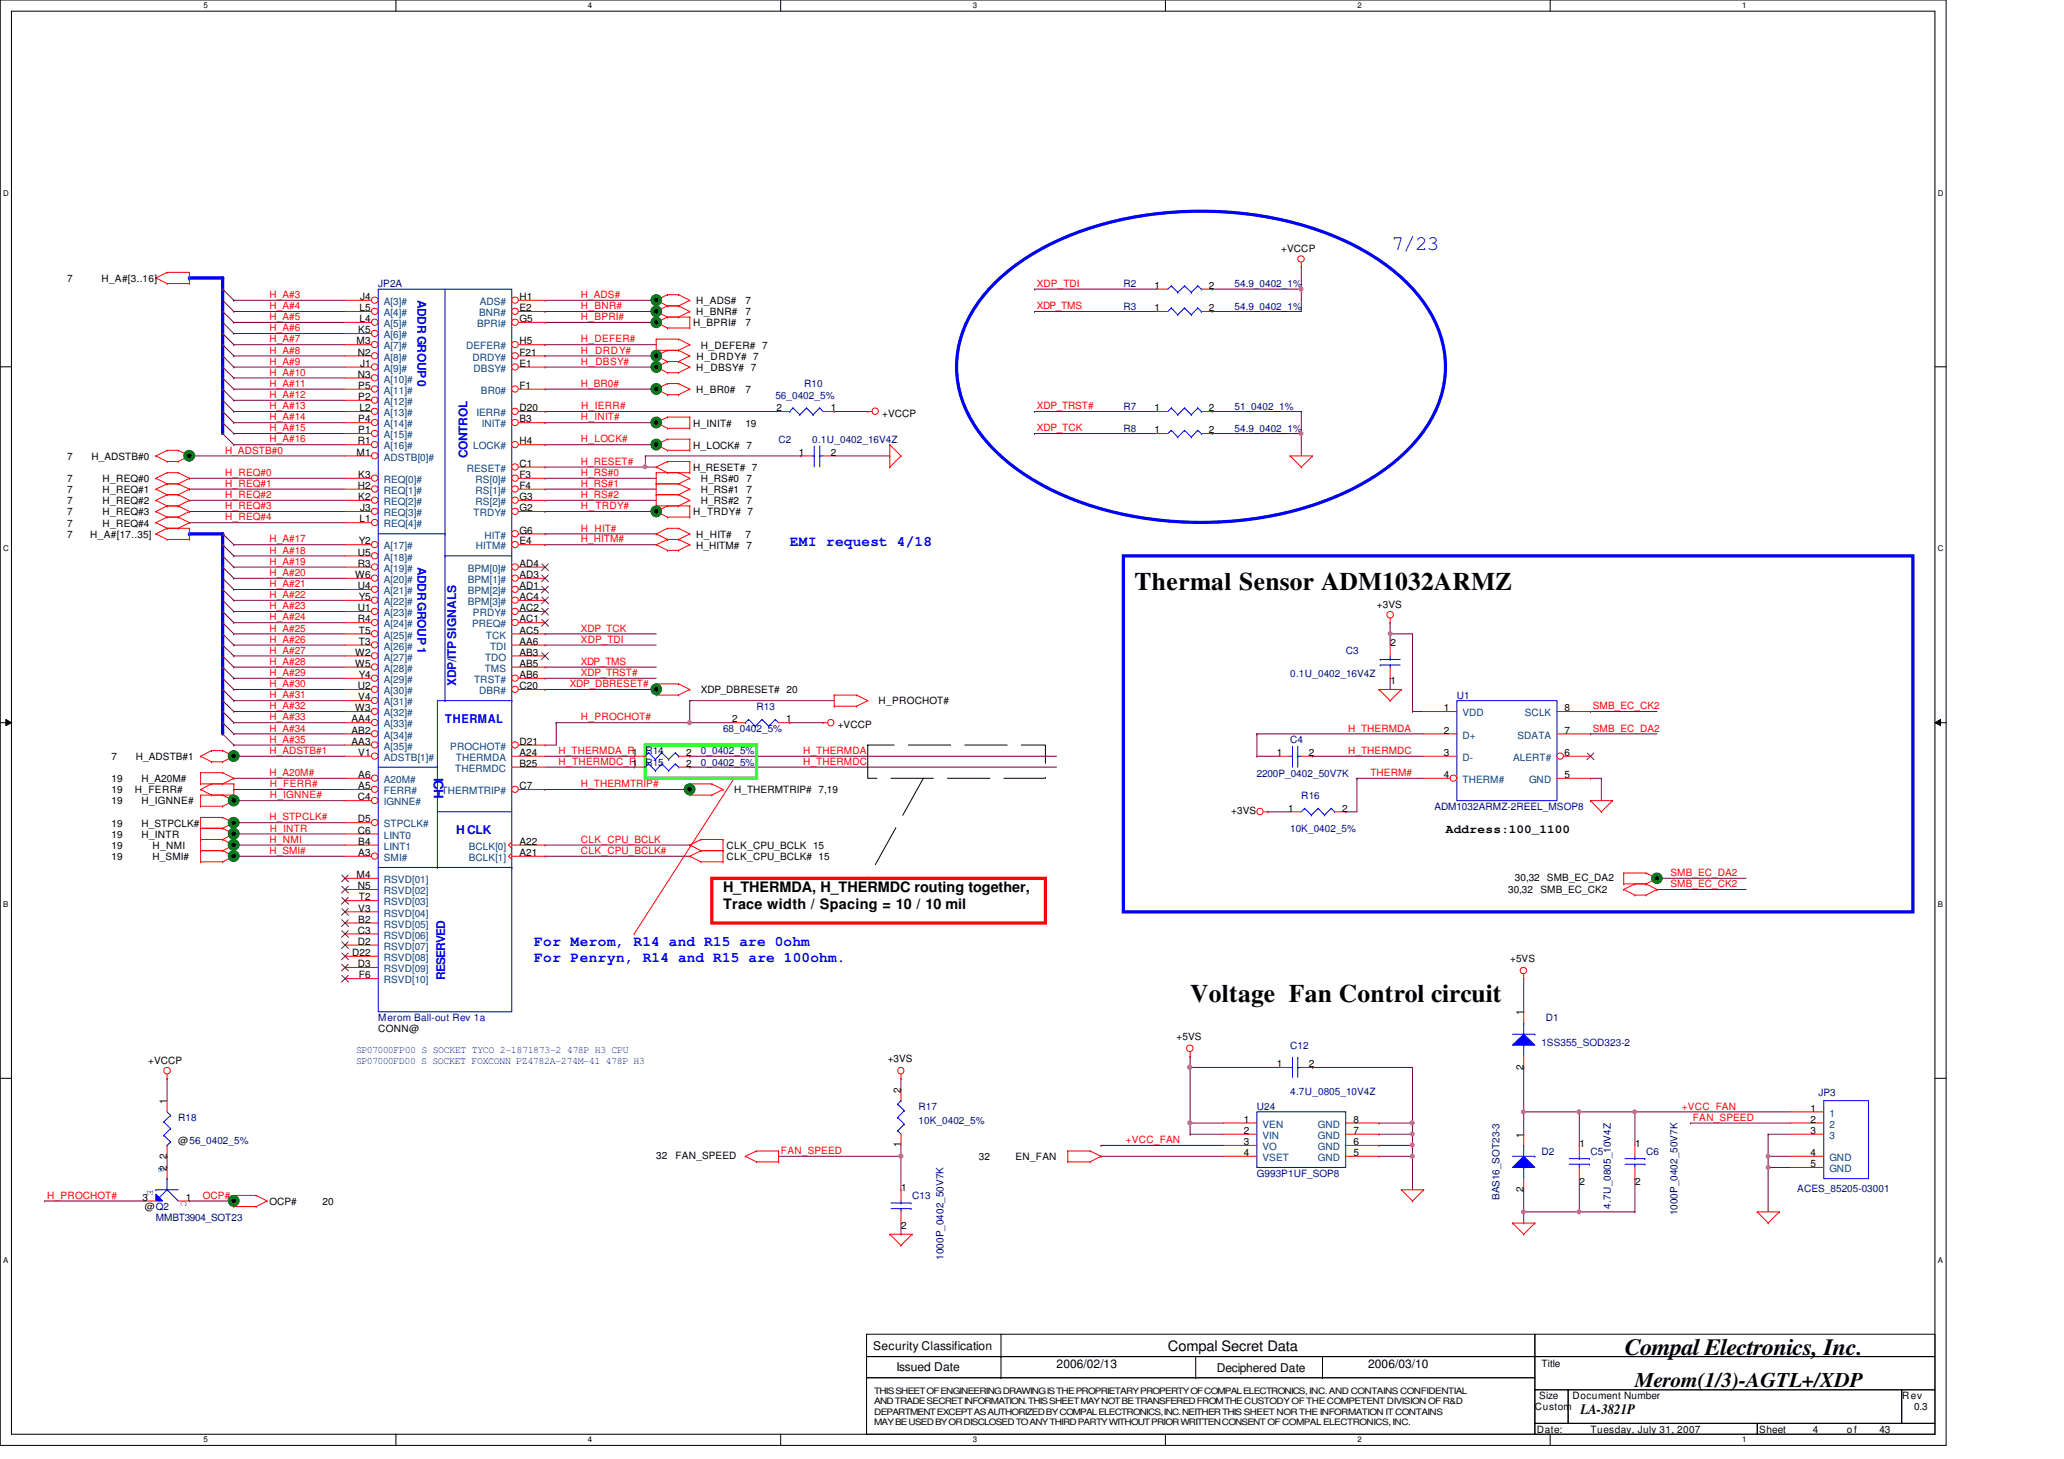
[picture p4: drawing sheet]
<svg xmlns="http://www.w3.org/2000/svg" width="297mm" height="210mm" viewBox="0 0 297 210" stroke-linecap="round" stroke-linejoin="round" font-family="sans-serif">
<defs><g id="words">
<g font-size="3.6">
<text x="163.3" y="85">Thermal Sensor ADM1032ARMZ</text>
<text x="171.3" y="144.2">Voltage Fan Control circuit</text>
</g>
<text font-size="3.3" x="233.8" y="195.1">Compal Electronics, Inc.</text>
<text font-size="3" fill="#00f" x="200.2" y="36">7/23</text>
<text font-size="3" x="235.3" y="199.6">Merom(1/3)-AGTL+/XDP</text>
<g font-size="2.1" fill="#00f">
<text x="113.7" y="78.5">EMI request 4/18</text>
<text x="76.9" y="136.1">For Merom, R14 and R15 are 0ohm</text>
<text x="76.9" y="138.4">For Penryn, R14 and R15 are 100ohm.</text>
</g>
<g font-size="2.1">
<text x="104.1" y="128.3">H_THERMDA, H_THERMDC routing together,</text>
<text x="104.1" y="130.8">Trace width / Spacing = 10 / 10 mil</text>
<text x="168.1" y="194.4">Compal Secret Data</text>
<text x="227.5" y="203.5">LA-3821P</text>
</g>
<text font-size="1.9" fill="#00f" x="62.4" y="111.9" transform="rotate(90 62.4 111.9)">ICH</text>
<g font-size="1.7" fill="#00f">
<text x="60.1" y="43.2" transform="rotate(90 60.1 43.2)">ADDR GROUP 0</text>
<text x="67.3" y="66" transform="rotate(-90 67.3 66)">CONTROL</text>
<text x="60.1" y="81.6" transform="rotate(90 60.1 81.6)">ADDR GROUP 1</text>
<text x="65.7" y="98.7" transform="rotate(-90 65.7 98.7)">XDP/ITP SIGNALS</text>
<text x="64" y="104">THERMAL</text>
<text x="65.7" y="120">H CLK</text>
<text x="64" y="141" transform="rotate(-90 64 141)">RESERVED</text>
</g>
<g font-size="1.7">
<text x="208.1" y="119.9">Address:100_1100</text>
<text x="125.7" y="194.3">Security Classification</text>
<text x="129" y="197.3">Issued Date</text>
<text x="152.1" y="196.8">2006/02/13</text>
<text x="175.1" y="197.5">Deciphered Date</text>
<text x="196.9" y="196.8">2006/03/10</text>
</g>
<g font-size="1.4">
<text x="9.6" y="40.6">7</text>
<text x="14.6" y="40.6">H_A#[3..16]</text>
<text x="166.2" y="41.6">1</text>
<text x="174" y="41.6">2</text>
<text x="184.4" y="36.2">+VCCP</text>
<text x="51.6" y="48">K5</text>
<text x="51.7" y="44.8">L5</text>
<text x="51.7" y="46.4">L4</text>
<text x="51.8" y="43.2">J4</text>
<text x="74.8" y="43.2">H1</text>
<text x="74.8" y="44.8">E2</text>
<text x="74.8" y="46.4">G5</text>
<text x="99.7" y="47">H_BPRI#</text>
<text x="100.2" y="43.8">H_ADS#</text>
<text x="100.2" y="45.4">H_BNR#</text>
<text x="107.3" y="47">7</text>
<text x="107.3" y="43.8">7</text>
<text x="107.3" y="45.4">7</text>
<text x="166.2" y="44.8">1</text>
<text x="174" y="44.8">2</text>
<text x="51.3" y="49.6">M3</text>
<text x="51.5" y="51.2">N2</text>
<text x="51.8" y="52.8">J1</text>
<text x="74.8" y="52.8">E1</text>
<text x="74.8" y="49.6">H5</text>
<text x="74.8" y="51.2">F21</text>
<text x="100.2" y="53.4">H_DBSY# 7</text>
<text x="100.2" y="51.8">H_DRDY# 7</text>
<text x="100.9" y="50.2">H_DEFER# 7</text>
<text x="51.5" y="54.4">N3</text>
<text x="51.6" y="56">P5</text>
<text x="51.6" y="57.6">P2</text>
<text x="51.7" y="59.2">L2</text>
<text x="74.8" y="56">F1</text>
<text x="74.8" y="59.2">D20</text>
<text x="100.2" y="56.6">H_BR0#</text>
<text x="107.3" y="56.6">7</text>
<text x="111.8" y="59.2">2</text>
<text x="119.5" y="59.2">1</text>
<text x="127" y="59.9">+VCCP</text>
<text x="166.2" y="59.2">1</text>
<text x="174" y="59.2">2</text>
<text x="51.3" y="65.6">M1</text>
<text x="51.5" y="64">R1</text>
<text x="51.6" y="60.8">P4</text>
<text x="51.6" y="62.4">P1</text>
<text x="74.8" y="60.8">B3</text>
<text x="74.8" y="64">H4</text>
<text x="99.7" y="61.4">H_INIT#</text>
<text x="99.7" y="64.6">H_LOCK# 7</text>
<text x="107.3" y="61.4">19</text>
<text x="115" y="65.6">1</text>
<text x="119.5" y="65.6">2</text>
<text x="166.2" y="62.4">1</text>
<text x="174" y="62.4">2</text>
<text x="9.6" y="66.2">7</text>
<text x="9.6" y="69.4">7</text>
<text x="9.6" y="71">7</text>
<text x="13.2" y="66.2">H_ADSTB#0</text>
<text x="14.8" y="69.4">H_REQ#0</text>
<text x="14.8" y="71">H_REQ#1</text>
<text x="51.5" y="70.4">H2</text>
<text x="51.6" y="68.8">K3</text>
<text x="51.6" y="72">K2</text>
<text x="74.8" y="67.2">C1</text>
<text x="74.8" y="68.8">F3</text>
<text x="74.8" y="70.4">F4</text>
<text x="74.8" y="72">G3</text>
<text x="99.7" y="67.8">H_RESET# 7</text>
<text x="100.9" y="69.4">H_RS#0</text>
<text x="100.9" y="71">H_RS#1</text>
<text x="107.4" y="69.4">7</text>
<text x="107.4" y="71">7</text>
<text x="9.6" y="77.4">7</text>
<text x="9.6" y="72.6">7</text>
<text x="9.6" y="75.8">7</text>
<text x="9.6" y="74.2">7</text>
<text x="13" y="77.4">H_A#[17..35]</text>
<text x="14.8" y="72.6">H_REQ#2</text>
<text x="14.8" y="75.8">H_REQ#4</text>
<text x="14.8" y="74.2">H_REQ#3</text>
<text x="51.7" y="75.2">L1</text>
<text x="51.8" y="73.6">J3</text>
<text x="74.8" y="76.8">G6</text>
<text x="74.8" y="73.6">G2</text>
<text x="99.7" y="74.2">H_TRDY# 7</text>
<text x="100.2" y="77.4">H_HIT#</text>
<text x="100.9" y="72.6">H_RS#2</text>
<text x="107.3" y="77.4">7</text>
<text x="107.4" y="72.6">7</text>
<text x="51.1" y="83.2">W6</text>
<text x="51.5" y="80">U5</text>
<text x="51.5" y="81.6">R3</text>
<text x="51.6" y="78.4">Y2</text>
<text x="74.8" y="81.6">AD4</text>
<text x="74.8" y="83.2">AD3</text>
<text x="74.8" y="78.4">E4</text>
<text x="100.2" y="79">H_HITM#</text>
<text x="107.4" y="79">7</text>
<text x="51.5" y="84.8">U4</text>
<text x="51.5" y="88">U1</text>
<text x="51.5" y="89.6">R4</text>
<text x="51.6" y="86.4">Y5</text>
<text x="74.8" y="84.8">AD1</text>
<text x="74.8" y="86.4">AC4</text>
<text x="74.8" y="88">AC2</text>
<text x="74.8" y="89.6">AC1</text>
<text x="198.2" y="87.5">+3VS</text>
<text x="51.1" y="94.4">W2</text>
<text x="51.1" y="96">W5</text>
<text x="51.6" y="91.2">T5</text>
<text x="51.6" y="92.8">T3</text>
<text x="74.8" y="91.2">AC5</text>
<text x="74.8" y="92.8">AA6</text>
<text x="74.8" y="94.4">AB3</text>
<text x="74.8" y="96">AB5</text>
<text x="200.1" y="93">2</text>
<text x="51.5" y="99.2">U2</text>
<text x="51.6" y="100.8">V4</text>
<text x="51.6" y="97.6">Y4</text>
<text x="74.8" y="99.2">C20</text>
<text x="74.8" y="97.6">AB6</text>
<text x="100.9" y="99.8">XDP_DBRESET# 20</text>
<text x="126.4" y="101.4">H_PROCHOT#</text>
<text x="200.1" y="98.5">1</text>
<text x="50.6" y="104">AA4</text>
<text x="50.6" y="105.6">AB2</text>
<text x="50.6" y="107.2">AA3</text>
<text x="51.1" y="102.4">W3</text>
<text x="74.8" y="107.2">D21</text>
<text x="105.4" y="104">2</text>
<text x="113.2" y="104">1</text>
<text x="120.6" y="104.7">+VCCP</text>
<text x="207.8" y="102.4">1</text>
<text x="207.8" y="105.6">2</text>
<text x="225.2" y="102.4">8</text>
<text x="225.2" y="105.6">7</text>
<text x="16" y="109.4">7</text>
<text x="16" y="112.6">19</text>
<text x="19.6" y="109.4">H_ADSTB#1</text>
<text x="20.4" y="112.6">H_A20M#</text>
<text x="51.6" y="112">A6</text>
<text x="51.6" y="108.8">V1</text>
<text x="51.6" y="113.6">A5</text>
<text x="74.8" y="113.6">C7</text>
<text x="74.8" y="108.8">A24</text>
<text x="74.8" y="110.4">B25</text>
<text x="98.8" y="110.4">2</text>
<text x="98.8" y="108.8">2</text>
<text x="183.8" y="108.8">1</text>
<text x="188.4" y="108.8">2</text>
<text x="207.8" y="112">4</text>
<text x="207.8" y="108.8">3</text>
<text x="225.2" y="108.8">6</text>
<text x="225.2" y="112">5</text>
<text x="16" y="114.2">19</text>
<text x="16" y="115.8">19</text>
<text x="16" y="119">19</text>
<text x="19.4" y="114.2">H_FERR#</text>
<text x="20.4" y="115.8">H_IGNNE#</text>
<text x="20.4" y="119">H_STPCLK#</text>
<text x="51.5" y="115.2">C4</text>
<text x="51.5" y="120">C6</text>
<text x="51.5" y="118.4">D5</text>
<text x="105.7" y="114.2">H_THERMTRIP# 7,19</text>
<text x="177.2" y="117.2">+3VS</text>
<text x="185.4" y="116.8">1</text>
<text x="193.2" y="116.8">2</text>
<text x="16" y="122.2">19</text>
<text x="16" y="123.8">19</text>
<text x="16" y="120.6">19</text>
<text x="20.4" y="120.6">H_INTR</text>
<text x="22" y="122.2">H_NMI</text>
<text x="22" y="123.8">H_SMI#</text>
<text x="51.6" y="121.6">B4</text>
<text x="51.6" y="123.2">A3</text>
<text x="74.8" y="121.6">A22</text>
<text x="74.8" y="123.2">A21</text>
<text x="104.6" y="122.2">CLK_CPU_BCLK 15</text>
<text x="104.6" y="123.8">CLK_CPU_BCLK# 15</text>
<text x="51.3" y="126.4">M4</text>
<text x="51.5" y="128">N5</text>
<text x="51.6" y="131.2">V3</text>
<text x="51.6" y="129.6">T2</text>
<text x="217" y="128.6">30,32</text>
<text x="218" y="126.8">30,32</text>
<text x="221.7" y="128.6">SMB_EC_CK2</text>
<text x="222.6" y="126.8">SMB_EC_DA2</text>
<text x="50.7" y="137.6">D22</text>
<text x="51.5" y="134.4">C3</text>
<text x="51.5" y="136">D2</text>
<text x="51.6" y="132.8">B2</text>
<text x="51.5" y="139.2">D3</text>
<text x="51.6" y="140.8">F6</text>
<text x="217.3" y="138.5">+5VS</text>
<text x="54.4" y="148.6">CONN@</text>
<text x="169.3" y="149.7">+5VS</text>
<text x="219.2" y="146.1" transform="rotate(-90 219.2 146.1)">1</text>
<text x="21.3" y="153.1">+VCCP</text>
<text x="127.8" y="152.9">+3VS</text>
<text x="183.8" y="153.6">1</text>
<text x="188.4" y="153.6">2</text>
<text x="219.2" y="153.9" transform="rotate(-90 219.2 153.9)">2</text>
<text x="24" y="158.9" transform="rotate(-90 24 158.9)">1</text>
<text x="129.6" y="157.3" transform="rotate(-90 129.6 157.3)">2</text>
<text x="179" y="161.6">1</text>
<text x="194.8" y="161.6">8</text>
<text x="260.6" y="160">1</text>
<text x="260.6" y="161.6">2</text>
<text x="24" y="166.8" transform="rotate(-90 24 166.8)">2</text>
<text x="25.7" y="164.6">@56_0402_5%</text>
<text x="94.4" y="166.8">32</text>
<text x="97.2" y="166.8">FAN_SPEED</text>
<text x="129.6" y="165.1" transform="rotate(-90 129.6 165.1)">1</text>
<text x="140.9" y="167">32</text>
<text x="146.1" y="167">EN_FAN</text>
<text x="179" y="163.2">2</text>
<text x="179" y="164.8">3</text>
<text x="179" y="166.4">4</text>
<text x="194.8" y="166.4">5</text>
<text x="194.8" y="164.8">6</text>
<text x="194.8" y="163.2">7</text>
<text x="219.2" y="163.7" transform="rotate(-90 219.2 163.7)">1</text>
<text x="227.3" y="165">1</text>
<text x="235.3" y="165">1</text>
<text x="260.6" y="163.2">3</text>
<text x="260.6" y="166.4">4</text>
<text x="260.6" y="168">5</text>
<text x="20.5" y="172.8">3</text>
<text x="24" y="168.5" transform="rotate(-90 24 168.5)">2</text>
<text x="26.8" y="172.8">1</text>
<text x="38.8" y="173.4">OCP#</text>
<text x="46.4" y="173.4">20</text>
<text x="129.7" y="171.4">1</text>
<text x="219.2" y="171.5" transform="rotate(-90 219.2 171.5)">2</text>
<text x="227.3" y="170.5">2</text>
<text x="235.3" y="170.5">2</text>
<text x="20.9" y="174.2">@Q2</text>
<text x="129.7" y="176.9">2</text>
<text x="221.8" y="196.8">Title</text>
<text x="220.9" y="203">Custom</text>
<text x="221.5" y="201.4">Size</text>
<text x="226.3" y="201.4">Document Number</text>
<text x="273.8" y="201.4">Rev</text>
<text x="275.5" y="203">0.3</text>
<text x="221.2" y="206.2">Date:</text>
<text x="228.9" y="206.2">Tuesday, July 31, 2007</text>
<text x="253.2" y="206.2">Sheet</text>
<text x="260.9" y="206.2">4</text>
<text x="265.8" y="206.2">of</text>
<text x="270.5" y="206.2">43</text>
</g>
<g font-size="1.4" fill="#000080">
<text x="54.4" y="41.4">JP2A</text>
<text x="161.7" y="41.4">R2</text>
<text x="177.7" y="41.4">54.9_0402_1%</text>
<text x="161.7" y="44.6">R3</text>
<text x="177.7" y="44.6">54.9_0402_1%</text>
<text x="111.6" y="57.4">56_0402_5%</text>
<text x="115.7" y="55.8">R10</text>
<text x="161.7" y="59">R7</text>
<text x="177.7" y="59">51_0402_1%</text>
<text x="112.1" y="63.8">C2</text>
<text x="116.9" y="63.8">0.1U_0402_16V4Z</text>
<text x="161.7" y="62.2">R8</text>
<text x="177.7" y="62.2">54.9_0402_1%</text>
<text x="193.7" y="94.2">C3</text>
<text x="185.7" y="97.4">0.1U_0402_16V4Z</text>
<text x="209.7" y="100.6">U1</text>
<text x="104.1" y="105.4">68_0402_5%</text>
<text x="108.9" y="102.2">R13</text>
<text x="185.7" y="107">C4</text>
<text x="92.9" y="110.2">R15</text>
<text x="92.9" y="108.6">R14</text>
<text x="100.9" y="110.2">0_0402_5%</text>
<text x="100.9" y="108.6">0_0402_5%</text>
<text x="180.9" y="111.8">2200P_0402_50V7K</text>
<text x="185.7" y="119.8">10K_0402_5%</text>
<text x="187.3" y="115">R16</text>
<text x="206.5" y="116.6">ADM1032ARMZ-2REEL_MSOP8</text>
<text x="54.4" y="147">Merom Ball-out Rev 1a</text>
<text x="222.5" y="147">D1</text>
<text x="185.7" y="151">C12</text>
<text x="221.8" y="150.5">1SS355_SOD323-2</text>
<text x="25.7" y="161.4">R18</text>
<text x="132.2" y="159.8">R17</text>
<text x="132.2" y="161.7">10K_0402_5%</text>
<text x="180.9" y="159.8">U24</text>
<text x="185.7" y="157.5">4.7U_0805_10V4Z</text>
<text x="261.7" y="157.7">JP3</text>
<text x="221.8" y="166.2">D2</text>
<text x="228.9" y="166.2">C5</text>
<text x="236.9" y="166.2">C6</text>
<text x="131.3" y="172.6">C13</text>
<text x="180.9" y="169.4">G993P1UF_SOP8</text>
<text x="215.8" y="172.7" transform="rotate(-90 215.8 172.7)">BAS16_SOT23-3</text>
<text x="231.8" y="173.9" transform="rotate(-90 231.8 173.9)">4.7U_0805_10V4Z</text>
<text x="258.7" y="171.6">ACES_85205-03001</text>
<text x="22.4" y="175.8">MMBT3904_SOT23</text>
<text x="241.4" y="174.9" transform="rotate(-90 241.4 174.9)">1000P_0402_50V7K</text>
<text x="135.8" y="181.3" transform="rotate(-90 135.8 181.3)">1000P_0402_50V7K</text>
</g>
<g font-size="1.4" fill="#f00">
<text x="149.2" y="41.3">XDP_TDI</text>
<text x="38.8" y="42.9">H_A#3</text>
<text x="38.8" y="47.7">H_A#6</text>
<text x="38.8" y="44.5">H_A#4</text>
<text x="38.8" y="46.1">H_A#5</text>
<text x="83.6" y="42.9">H_ADS#</text>
<text x="83.6" y="46.1">H_BPRI#</text>
<text x="83.6" y="44.5">H_BNR#</text>
<text x="149.2" y="44.5">XDP_TMS</text>
<text x="38.8" y="49.3">H_A#7</text>
<text x="38.8" y="52.5">H_A#9</text>
<text x="38.8" y="50.9">H_A#8</text>
<text x="83.6" y="52.5">H_DBSY#</text>
<text x="83.6" y="50.9">H_DRDY#</text>
<text x="83.6" y="49.3">H_DEFER#</text>
<text x="38.8" y="58.9">H_A#13</text>
<text x="38.8" y="54.1">H_A#10</text>
<text x="38.8" y="55.7">H_A#11</text>
<text x="38.8" y="57.3">H_A#12</text>
<text x="83.6" y="55.7">H_BR0#</text>
<text x="83.6" y="58.9">H_IERR#</text>
<text x="149.2" y="58.9">XDP_TRST#</text>
<text x="32.4" y="65.3">H_ADSTB#0</text>
<text x="38.8" y="63.7">H_A#16</text>
<text x="38.8" y="62.1">H_A#15</text>
<text x="38.8" y="60.5">H_A#14</text>
<text x="83.6" y="63.7">H_LOCK#</text>
<text x="83.6" y="60.5">H_INIT#</text>
<text x="149.2" y="62.1">XDP_TCK</text>
<text x="32.4" y="71.7">H_REQ#2</text>
<text x="32.4" y="68.5">H_REQ#0</text>
<text x="32.4" y="70.1">H_REQ#1</text>
<text x="83.6" y="70.1">H_RS#1</text>
<text x="83.6" y="71.7">H_RS#2</text>
<text x="83.6" y="68.5">H_RS#0</text>
<text x="83.6" y="66.9">H_RESET#</text>
<text x="32.4" y="74.9">H_REQ#4</text>
<text x="32.4" y="73.3">H_REQ#3</text>
<text x="83.6" y="73.3">H_TRDY#</text>
<text x="83.6" y="76.5">H_HIT#</text>
<text x="38.8" y="81.3">H_A#19</text>
<text x="38.8" y="79.7">H_A#18</text>
<text x="38.8" y="82.9">H_A#20</text>
<text x="38.8" y="78.1">H_A#17</text>
<text x="83.6" y="78.1">H_HITM#</text>
<text x="38.8" y="86.1">H_A#22</text>
<text x="38.8" y="87.7">H_A#23</text>
<text x="38.8" y="84.5">H_A#21</text>
<text x="38.8" y="89.3">H_A#24</text>
<text x="38.8" y="92.5">H_A#26</text>
<text x="38.8" y="90.9">H_A#25</text>
<text x="38.8" y="95.7">H_A#28</text>
<text x="38.8" y="94.1">H_A#27</text>
<text x="83.6" y="90.9">XDP_TCK</text>
<text x="83.6" y="95.7">XDP_TMS</text>
<text x="83.6" y="92.5">XDP_TDI</text>
<text x="38.8" y="100.5">H_A#31</text>
<text x="38.8" y="98.9">H_A#30</text>
<text x="38.8" y="97.3">H_A#29</text>
<text x="82" y="98.9">XDP_DBRESET#</text>
<text x="83.6" y="97.3">XDP_TRST#</text>
<text x="38.8" y="102.1">H_A#32</text>
<text x="38.8" y="105.3">H_A#34</text>
<text x="38.8" y="106.9">H_A#35</text>
<text x="38.8" y="103.7">H_A#33</text>
<text x="83.6" y="103.7">H_PROCHOT#</text>
<text x="194" y="105.3">H_THERMDA</text>
<text x="229.2" y="102.1">SMB_EC_CK2</text>
<text x="229.2" y="105.3">SMB_EC_DA2</text>
<text x="38.8" y="108.5">H_ADSTB#1</text>
<text x="38.8" y="111.7">H_A20M#</text>
<text x="38.8" y="113.3">H_FERR#</text>
<text x="80.4" y="108.5">H_THERMDA_R1</text>
<text x="80.4" y="110.1">H_THERMDC_R1</text>
<text x="83.6" y="113.3">H_THERMTRIP#</text>
<text x="115.6" y="110.1">H_THERMDC</text>
<text x="115.6" y="108.5">H_THERMDA</text>
<text x="194" y="108.5">H_THERMDC</text>
<text x="197.2" y="111.7">THERM#</text>
<text x="38.8" y="118.1">H_STPCLK#</text>
<text x="38.8" y="119.7">H_INTR</text>
<text x="38.8" y="114.9">H_IGNNE#</text>
<text x="38.8" y="121.3">H_NMI</text>
<text x="38.8" y="122.9">H_SMI#</text>
<text x="83.6" y="121.3">CLK_CPU_BCLK</text>
<text x="83.6" y="122.9">CLK_CPU_BCLK#</text>
<text x="240.4" y="126.1">SMB_EC_DA2</text>
<text x="240.4" y="127.7">SMB_EC_CK2</text>
<text x="242" y="159.7">+VCC_FAN</text>
<text x="243.6" y="161.3">FAN_SPEED</text>
<text x="112.4" y="166.1">FAN_SPEED</text>
<text x="162" y="164.5">+VCC_FAN</text>
<text x="6.8" y="172.5">H_PROCHOT#</text>
<text x="29.2" y="172.5">OCP#</text>
</g>
<g font-size="1.4" fill="#004080">
<text x="55.2" y="43.9">A[3]#</text>
<text x="55.2" y="45.5">A[4]#</text>
<text x="55.2" y="47.1">A[5]#</text>
<text x="68.7" y="47.1">BPRI#</text>
<text x="69" y="45.5">BNR#</text>
<text x="69" y="43.9">ADS#</text>
<text x="55.2" y="48.7">A[6]#</text>
<text x="55.2" y="50.3">A[7]#</text>
<text x="55.2" y="51.9">A[8]#</text>
<text x="55.2" y="53.5">A[9]#</text>
<text x="67.1" y="50.3">DEFER#</text>
<text x="68" y="51.9">DRDY#</text>
<text x="68.2" y="53.5">DBSY#</text>
<text x="55.2" y="55.1">A[10]#</text>
<text x="55.2" y="56.7">A[11]#</text>
<text x="55.2" y="58.3">A[12]#</text>
<text x="55.2" y="59.9">A[13]#</text>
<text x="68.6" y="59.9">IERR#</text>
<text x="69.2" y="56.7">BR0#</text>
<text x="55.2" y="61.5">A[14]#</text>
<text x="55.2" y="63.1">A[15]#</text>
<text x="55.2" y="64.7">A[16]#</text>
<text x="68.1" y="64.7">LOCK#</text>
<text x="69.3" y="61.5">INIT#</text>
<text x="55.2" y="66.3">ADSTB[0]#</text>
<text x="55.2" y="69.5">REQ[0]#</text>
<text x="55.2" y="71.1">REQ[1]#</text>
<text x="67.2" y="67.9">RESET#</text>
<text x="68.4" y="69.5">RS[0]#</text>
<text x="68.4" y="71.1">RS[1]#</text>
<text x="55.2" y="72.7">REQ[2]#</text>
<text x="55.2" y="74.3">REQ[3]#</text>
<text x="55.2" y="75.9">REQ[4]#</text>
<text x="68.2" y="74.3">TRDY#</text>
<text x="68.4" y="72.7">RS[2]#</text>
<text x="69.7" y="77.5">HIT#</text>
<text x="55.2" y="79.1">A[17]#</text>
<text x="55.2" y="80.7">A[18]#</text>
<text x="55.2" y="82.3">A[19]#</text>
<text x="55.2" y="83.9">A[20]#</text>
<text x="67.3" y="82.3">BPM[0]#</text>
<text x="67.3" y="83.9">BPM[1]#</text>
<text x="68.5" y="79.1">HITM#</text>
<text x="55.2" y="85.5">A[21]#</text>
<text x="55.2" y="87.1">A[22]#</text>
<text x="55.2" y="88.7">A[23]#</text>
<text x="67.3" y="85.5">BPM[2]#</text>
<text x="67.3" y="87.1">BPM[3]#</text>
<text x="68.1" y="88.7">PRDY#</text>
<text x="55.2" y="90.3">A[24]#</text>
<text x="55.2" y="91.9">A[25]#</text>
<text x="55.2" y="93.5">A[26]#</text>
<text x="55.2" y="95.1">A[27]#</text>
<text x="67.9" y="90.3">PREQ#</text>
<text x="69.8" y="95.1">TDO</text>
<text x="69.9" y="91.9">TCK</text>
<text x="70.5" y="93.5">TDI</text>
<text x="55.2" y="96.7">A[28]#</text>
<text x="55.2" y="98.3">A[29]#</text>
<text x="55.2" y="99.9">A[30]#</text>
<text x="55.2" y="101.5">A[31]#</text>
<text x="68.2" y="98.3">TRST#</text>
<text x="69" y="99.9">DBR#</text>
<text x="69.8" y="96.7">TMS</text>
<text x="55.2" y="103.1">A[32]#</text>
<text x="55.2" y="104.7">A[33]#</text>
<text x="55.2" y="106.3">A[34]#</text>
<text x="55.2" y="107.9">A[35]#</text>
<text x="64.8" y="107.9">PROCHOT#</text>
<text x="210.5" y="103.1">VDD</text>
<text x="210.5" y="106.3">D+</text>
<text x="218.4" y="106.3">SDATA</text>
<text x="219.5" y="103.1">SCLK</text>
<text x="55.2" y="112.7">A20M#</text>
<text x="55.2" y="109.5">ADSTB[1]#</text>
<text x="65.5" y="111.1">THERMDC</text>
<text x="65.6" y="109.5">THERMDA</text>
<text x="210.5" y="112.7">THERM#</text>
<text x="210.5" y="109.5">D-</text>
<text x="217.8" y="109.5">ALERT#</text>
<text x="220" y="112.7">GND</text>
<text x="55.2" y="114.3">FERR#</text>
<text x="55.2" y="115.9">IGNNE#</text>
<text x="55.2" y="119.1">STPCLK#</text>
<text x="63.5" y="114.3">THERMTRIP#</text>
<text x="55.2" y="120.7">LINT0</text>
<text x="55.2" y="122.3">LINT1</text>
<text x="55.2" y="123.9">SMI#</text>
<text x="67.5" y="122.3">BCLK[0]</text>
<text x="67.5" y="123.9">BCLK[1]</text>
<text x="55.2" y="127.1">RSVD[01]</text>
<text x="55.2" y="128.7">RSVD[02]</text>
<text x="55.2" y="130.3">RSVD[03]</text>
<text x="55.2" y="131.9">RSVD[04]</text>
<text x="55.2" y="133.5">RSVD[05]</text>
<text x="55.2" y="135.1">RSVD[06]</text>
<text x="55.2" y="136.7">RSVD[07]</text>
<text x="55.2" y="138.3">RSVD[08]</text>
<text x="55.2" y="139.9">RSVD[09]</text>
<text x="55.2" y="141.5">RSVD[10]</text>
<text x="263.3" y="160.7">1</text>
<text x="181.7" y="162.3">VEN</text>
<text x="181.7" y="163.9">VIN</text>
<text x="181.7" y="165.5">VO</text>
<text x="181.7" y="167.1">VSET</text>
<text x="189.6" y="167.1">GND</text>
<text x="189.6" y="165.5">GND</text>
<text x="189.6" y="162.3">GND</text>
<text x="189.6" y="163.9">GND</text>
<text x="263.3" y="162.3">2</text>
<text x="263.3" y="163.9">3</text>
<text x="263.3" y="167.1">GND</text>
<text x="263.3" y="168.7">GND</text>
</g>
<g font-size="1.4" fill="#00f">
<text x="51.3" y="151.6">SP07000FP00 S SOCKET TYCO 2-1871873-2 478P H3 CPU</text>
<text x="51.3" y="153.2">SP07000FD00 S SOCKET FOXCONN PZ4782A-274M-41 478P H3</text>
<text x="21.2" y="171.2" transform="rotate(90 21.2 171.2)">E</text>
<text x="22.8" y="168" transform="rotate(90 22.8 168)">B</text>
<text x="26" y="172.8" transform="rotate(90 26 172.8)">C</text>
</g>
<g font-size="1.3">
<text x="125.8" y="200.6">THIS SHEET OF ENGINEERING DRAWING IS THE PROPRIETARY PROPERTY OF COMPAL ELECTRONICS, INC. AND CONTAINS CONFIDENTIAL</text>
<text x="125.8" y="202.1">AND TRADE SECRET INFORMATION. THIS SHEET MAY NOT BETRANSFERED FROM THE CUSTODY OF THE COMPETENT DIVISION OF R&amp;D</text>
<text x="125.8" y="203.6">DEPARTMENT EXCEPT AS AUTHORIZED BY COMPAL ELECTRONICS, INC. NEITHER THIS SHEET NOR THE INFORMATION IT CONTAINS</text>
<text x="125.8" y="205.1">MAY BE USED BY OR DISCLOSED TO ANY THIRD PARTY WITHOUT PRIOR WRITTEN CONSENT OF COMPAL ELECTRONICS, INC.</text>
</g>
<g font-size="1.1">
<text x="29.3" y="1.1">5</text>
<text x="84.6" y="1.1">4</text>
<text x="140" y="1.1">3</text>
<text x="195.4" y="1.1">2</text>
<text x="250.7" y="1.1">1</text>
<text x=".5" y="28.2">D</text>
<text x="278.9" y="28.2">D</text>
<text x=".5" y="79.3">C</text>
<text x="278.9" y="79.3">C</text>
<text x=".5" y="130.6">B</text>
<text x="278.9" y="130.6">B</text>
<text x=".5" y="181.7">A</text>
<text x="278.9" y="181.7">A</text>
<text x="29.3" y="207.6">5</text>
<text x="84.6" y="207.6">4</text>
<text x="140" y="207.6">3</text>
<text x="195.4" y="207.6">2</text>
<text x="250.7" y="207.6">1</text>
</g>
</g></defs>
<path d="M0 0h280.1v208h-280.1zM1.6 1.6h276.9v204.8h-276.9z" fill="none" stroke="#000" stroke-width=".14"/>
<g fill="#fff">
<path d="M29.3 .2h.6v1.2h-.6z"/>
<path d="M29.3 206.6h.6v1.2h-.6z"/>
</g>
<path d="M57 0v1.6M57 206.4v1.6" fill="none" stroke="#000" stroke-width=".14"/>
<g fill="#fff">
<path d="M84.6 .2h.6v1.2h-.6z"/>
<path d="M84.6 206.6h.6v1.2h-.6z"/>
</g>
<path d="M112.3 0v1.6M112.3 206.4v1.6" fill="none" stroke="#000" stroke-width=".14"/>
<g fill="#fff">
<path d="M140 .2h.6v1.2h-.6z"/>
<path d="M140 206.6h.6v1.2h-.6z"/>
</g>
<path d="M167.7 0v1.6M167.7 206.4v1.6" fill="none" stroke="#000" stroke-width=".14"/>
<g fill="#fff">
<path d="M195.4 .2h.6v1.2h-.6z"/>
<path d="M195.4 206.6h.6v1.2h-.6z"/>
</g>
<path d="M223.1 0v1.6M223.1 206.4v1.6" fill="none" stroke="#000" stroke-width=".14"/>
<g fill="#fff">
<path d="M250.7 .2h.6v1.2h-.6z"/>
<path d="M250.7 206.6h.6v1.2h-.6z"/>
<path d="M.5 27.2h.7v1.2h-.7z"/>
<path d="M278.9 27.2h.8v1.2h-.8z"/>
<path d="M.5 78.4h.7v1.1h-.7z"/>
<path d="M278.9 78.4h.8v1.1h-.8z"/>
</g>
<path d="M0 52.8h1.6M278.5 52.8h1.6" fill="none" stroke="#000" stroke-width=".14"/>
<g fill="#fff">
<path d="M.5 129.6h.7v1.2h-.7z"/>
<path d="M278.9 129.6h.7v1.2h-.7z"/>
</g>
<path d="M0 104h1.6M.8 103.5l.8 .5-.8 .4zM278.5 104l.8-.5v.9zM278.5 104h1.6" fill="none" stroke="#000" stroke-width=".14"/>
<path d="M.8 103.5l.8 .5-.8 .4zM278.5 104l.8-.5v.9z" fill="#000"/>
<g fill="#fff">
<path d="M.5 180.8h.7v1.1h-.7z"/>
<path d="M278.9 180.8h.7v1.1h-.7z"/>
</g>
<path d="M0 155.2h1.6M278.5 155.2h1.6" fill="none" stroke="#000" stroke-width=".14"/>
<path d="M80 104h.1M80 104v3.2M24 155.2h.1M24 155.2v3.2M6.4 172.8h.1M6.4 172.8h14.5M24 166.4h.1M24 166.4v1.6M27.3 172.8h.1M27.3 172.8h6.4" fill="none" stroke="#800040" stroke-width=".14"/>
<path d="M27.3 40h4.7" fill="none" stroke="#00f" stroke-width=".47"/>
<circle cx="27.3" cy="40" r=".23" fill="#00f"/>
<path d="M27.3 76.8h4.7" fill="none" stroke="#00f" stroke-width=".47"/>
<circle cx="27.3" cy="76.8" r=".23" fill="#00f"/>
<path d="M32 40v22.4" fill="none" stroke="#00f" stroke-width=".47"/>
<circle cx="32" cy="40" r=".23" fill="#00f"/>
<g fill="none" stroke="#800040" stroke-width=".14">
<path d="M187.3 38.4h.1M187.3 38.4v6.4h-12.8M33.7 43.2h.1M33.7 48h.1M33.7 44.8h.1M33.7 49.6h.1M33.7 59.2h.1M33.7 46.4h.1M33.7 54.4h.1M33.7 52.8h.1M33.7 56h.1M33.7 51.2h.1"/>
<path d="M33.7 57.6h.1M33.7 44.8h16M33.7 59.2h16M33.7 52.8h16M33.7 43.2h16M33.7 48h16M33.7 51.2h16M33.7 56h16M33.7 49.6h16M33.7 46.4h16M33.7 54.4h16M33.7 57.6h16"/>
<path d="M78.4 52.8h.1M78.4 43.2h.1M78.4 51.2h.1M78.4 56h.1M78.4 49.6h.1M78.4 46.4h.1M78.4 44.8h.1M78.4 59.2h.1M78.4 44.8h16M78.4 59.2h33.7M78.4 52.8h16M78.4 43.2h16"/>
<path d="M78.4 51.2h16M78.4 56h16M78.4 49.6h16M78.4 46.4h16M120.1 59.2h.1M120.1 59.2h4.8M148.9 41.6h.1M148.9 44.8h.1M148.9 59.2h.1M148.9 41.6h17.6M148.9 44.8h17.6M148.9 59.2h17.6"/>
<path d="M174.5 41.6h.1M174.5 44.8h.1M174.5 59.2h.1M174.5 41.6h12.8M174.5 59.2h12.8M187.3 41.6h.1M27.3 72h.1M27.3 75.2h.1M27.3 65.6h.1M27.3 73.6h.1M27.3 68.8h.1M27.3 70.4h.1"/>
<path d="M27.3 72h22.4M27.3 75.2h22.4M27.3 65.6h22.4M27.3 73.6h22.4M27.3 70.4h22.4M27.3 68.8h22.4M33.7 64h.1M33.7 62.4h.1M33.7 78.4h.1M33.7 60.8h.1M33.7 62.4h16M33.7 78.4h16"/>
<path d="M33.7 64h16M33.7 60.8h16M78.4 73.6h.1M78.4 78.4h.1M78.4 70.4h.1M78.4 64h.1M78.4 60.8h.1M78.4 72h.1M78.4 68.8h.1M78.4 76.8h.1M78.4 72h16M78.4 73.6h16"/>
<path d="M78.4 78.4h16M78.4 70.4h16M78.4 64h16M78.4 68.8h16M78.4 60.8h16M78.4 76.8h16M92.9 67.2h.1M92.9 67.2h1.5M148.9 62.4h.1M148.9 62.4h17.6M187.3 62.4h.1M187.3 62.4v3.2"/>
<path d="M33.7 86.4h.1M33.7 81.6h.1M33.7 80h.1M33.7 92.8h.1M33.7 88h.1M33.7 91.2h.1M33.7 84.8h.1M33.7 99.2h.1M33.7 89.6h.1M33.7 96h.1M33.7 94.4h.1M33.7 83.2h.1"/>
<path d="M33.7 97.6h.1M33.7 86.4h16M33.7 81.6h16M33.7 97.6h16M33.7 80h16M33.7 92.8h16M33.7 88h16M33.7 91.2h16M33.7 84.8h16M33.7 99.2h16M33.7 96h16M33.7 89.6h16"/>
<path d="M33.7 94.4h16M33.7 83.2h16M78.4 97.6h.1M78.4 91.2h.1M78.4 99.2h.1M78.4 96h.1M78.4 92.8h.1M78.4 97.6h16M78.4 92.8h16M78.4 91.2h16M78.4 99.2h16M78.4 96h16"/>
<path d="M200.1 97.6h.1M200.1 91.2h.1M200.1 89.6h.1M200.1 91.2h3.2M200.1 89.6v3.2M200.1 97.6v1.6M203.3 91.2h.1M203.3 91.2v11.2M33.7 113.6h.1M33.7 102.4h.1M33.7 105.6h.1M33.7 108.8h.1"/>
<path d="M33.7 100.8h.1M33.7 107.2h.1M33.7 115.2h.1M33.7 118.4h.1M33.7 112h.1M33.7 104h.1M33.7 104h16M33.7 113.6h16M33.7 102.4h16M33.7 107.2h16M33.7 105.6h16M33.7 108.8h16"/>
<path d="M33.7 100.8h16M33.7 115.2h16M33.7 118.4h16M33.7 112h16M78.4 107.2h.1M78.4 113.6h.1M78.4 113.6h20.9M78.4 107.2h1.6M78.4 110.4h12.9M78.4 108.8h12.9M91.3 108.8h.1M91.3 110.4h.1"/>
<path d="M99.3 104h.1M99.3 110.4h.1M99.3 108.8h.1M99.3 104h6.4M99.3 110.4h52.8M99.3 108.8h52.8M113.7 104h.1M113.7 104h4.7M180.9 105.6h.1M180.9 108.8h.1M180.9 105.6h24M180.9 108.8h3.2"/>
<path d="M180.9 105.6v3.2M182.5 116.8h.1M182.5 116.8h3.2M188.9 108.8h.1M188.9 108.8h16M193.7 116.8h.1M195.3 112h.1M195.3 112h9.6M195.3 112v4.8h-1.6M203.3 102.4h.1M203.3 102.4h1.6M228.9 102.4h.1"/>
<path d="M228.9 105.6h.1M228.9 102.4h9.6M228.9 105.6h9.6M230.5 112h.1M230.5 112v3.2M33.7 120h.1M33.7 121.6h.1M33.7 123.2h.1M33.7 120h16M33.7 121.6h16M33.7 123.2h16M78.4 121.6h.1"/>
<path d="M78.4 123.2h.1M78.4 121.6h20.9M78.4 123.2h20.9M238.5 126.4h.1M238.5 128h.1M238.5 126.4h12.8M238.5 128h12.8"/>
</g>
<path d="M32 76.8v28.8" fill="none" stroke="#00f" stroke-width=".47"/>
<circle cx="32" cy="76.8" r=".23" fill="#00f"/>
<g fill="none" stroke="#800040" stroke-width=".14">
<path d="M187.3 59.2h.1M187.3 59.2v3.2h-12.8M78.4 67.2h.1M92.9 65.6h.1M92.9 65.6v1.6h-14.5M92.9 65.6h22.4M115.3 65.6h.1M120.1 65.6h8M128.1 65.6h.1M174.5 62.4h.1M80 104h.1M80 104h19.3"/>
<path d="M99.3 100.8h.1M99.3 104h.1M99.3 100.8h20.8M99.3 100.8v3.2M228.9 112h.1M228.9 112h1.6M129.7 156.8h.1M129.7 155.2v1.6M171.3 152h.1M171.3 153.6h.1M171.3 152v11.2M171.3 153.6h12.8"/>
<path d="M188.9 153.6h.1M188.9 153.6h14.4M203.3 153.6h.1M203.3 153.6v17.6M219.3 145.6h.1M219.3 153.6h.1M219.3 140.8v4.8M219.3 153.6v9.6M112.1 166.4h.1M112.1 166.4h17.6M129.7 177.6h.1M129.7 171.2h.1"/>
<path d="M129.7 166.4h.1M129.7 164.8v6.4M129.7 176v1.6M158.4 164.8h.1M158.4 166.4h.1M158.4 164.8h17.7M158.4 166.4h17.7M171.3 163.2h.1M171.3 161.6h.1M171.3 163.2h4.8M171.3 161.6h4.8M198.5 166.4h.1"/>
<path d="M198.5 164.8h.1M198.5 163.2h.1M198.5 161.6h.1M198.5 164.8h4.8M198.5 163.2h4.8M198.5 161.6h4.8M198.5 166.4h4.8M203.3 164.8h.1M203.3 166.4h.1M203.3 161.6h.1M203.3 163.2h.1M219.3 163.2h.1"/>
<path d="M219.3 174.4h.1M219.3 160h.1M219.3 176h.1M219.3 171.2v4.8M219.3 160h38.4M219.3 174.4h16M227.3 164.8h.1M227.3 174.4h.1M227.3 160h.1M227.3 160v4.8M227.3 169.6v4.8M235.3 160h.1"/>
<path d="M235.3 174.4h.1M235.3 169.6h.1M235.3 160v4.8M235.3 169.6v4.8M243.3 161.6h.1M243.3 161.6h14.4M254.5 168h.1M254.5 166.4h.1M254.5 163.2h.1M254.5 163.2h3.2M254.5 166.4h3.2M254.5 163.2v11.2"/>
<path d="M254.5 168h3.2"/>
</g>
<g fill="none" stroke="#f00" stroke-width=".14">
<path d="M24 39.2h.1M24 39.2l-1.6 .8M24 39.2h3.3M27.3 39.2h.1M27.3 39.2v1.6M22.4 40h.1M22.4 40l1.6 .8M24 40.8h.1M24 40.8h3.3M27.3 40.8h.1M94.4 43.2h.1M94.4 44.8h.1"/>
<path d="M94.4 46.4h.1M94.4 56h.1M94.4 48.8h.1M94.4 50.4h.1M94.4 51.2h.1M94.4 52.8h.1M94.4 43.2l1.7 .8M94.4 44.8l1.7 .8M94.4 46.4l1.7 .8M94.4 56l1.7 .8M94.4 48.8v1.6M94.4 48.8h3.3"/>
<path d="M94.4 50.4h3.3M94.4 51.2l1.7 .8M94.4 52.8l1.7 .8M96.1 42.4h.1M96.1 44h.1M96.1 45.6h.1M96.1 47.2h.1M96.1 55.2h.1M96.1 56.8h.1M96.1 50.4h.1M96.1 52h.1M96.1 53.6h.1"/>
<path d="M96.1 42.4h1.6M96.1 42.4l-1.7 .8M96.1 44h1.6M96.1 44l-1.7 .8M96.1 45.6h3.2M96.1 45.6l-1.7 .8M96.1 47.2h3.2M96.1 55.2h1.6M96.1 55.2l-1.7 .8M96.1 56.8h1.6M96.1 50.4l-1.7 .8M96.1 52h1.6"/>
<path d="M96.1 52l-1.7 .8M96.1 53.6h1.6M97.7 42.4h.1M97.7 44h.1M97.7 45.6h.1M97.7 55.2h.1M97.7 56.8h.1M97.7 48.8h.1M97.7 50.4h.1M97.7 52h.1M97.7 53.6h.1M97.7 42.4l1.6 .8"/>
<path d="M97.7 44l1.6 .8M97.7 55.2l1.6 .8M97.7 48.8l1.6 .8M97.7 50.4l1.6 .8M97.7 52l1.6 .8M99.3 43.2h.1M99.3 44.8h.1M99.3 47.2h.1M99.3 45.6h.1M99.3 56h.1M99.3 49.6h.1M99.3 51.2h.1"/>
<path d="M99.3 52.8h.1M99.3 43.2l-1.6 .8M99.3 44.8l-1.6 .8M99.3 45.6v1.6M99.3 56l-1.6 .8M99.3 49.6l-1.6 .8M99.3 51.2l-1.6 .8M99.3 52.8l-1.6 .8M22.4 65.6h.1M22.4 68.8h.1M22.4 70.4h.1M22.4 72h.1"/>
<path d="M22.4 75.2h.1M22.4 76.8h.1M22.4 73.6h.1M22.4 65.6l1.6 .8M22.4 68.8l1.6 .8M22.4 70.4l1.6 .8M22.4 72l1.6 .8M22.4 75.2l1.6 .8M22.4 76.8l1.6 .8M22.4 73.6l1.6 .8M24 64.8h.1M24 66.4h.1"/>
<path d="M24 68h.1M24 69.6h.1M24 71.2h.1M24 72.8h.1M24 74.4h.1M24 76h.1M24 77.6h.1M24 64.8l-1.6 .8M24 64.8h1.7M24 66.4h1.7M24 68l-1.6 .8M24 68h1.7"/>
<path d="M24 69.6h1.7M24 69.6l-1.6 .8M24 71.2h1.7M24 71.2l-1.6 .8M24 72.8h1.7M24 74.4l-1.6 .8M24 74.4h1.7M24 76h3.3M24 76l-1.6 .8M24 77.6h3.3M24 72.8l-1.6 .8M25.7 64.8h.1"/>
<path d="M25.7 66.4h.1M25.7 68h.1M25.7 69.6h.1M25.7 71.2h.1M25.7 72.8h.1M25.7 74.4h.1M25.7 76h.1M25.7 64.8l1.6 .8M25.7 68l1.6 .8M25.7 69.6l1.6 .8M25.7 71.2l1.6 .8M25.7 74.4l1.6 .8"/>
<path d="M25.7 72.8l1.6 .8M27.3 65.6h.1M27.3 68.8h.1M27.3 70.4h.1M27.3 72h.1M27.3 75.2h.1M27.3 76h.1M27.3 77.6h.1M27.3 73.6h.1M27.3 76v1.6M27.3 65.6l-1.6 .8M27.3 68.8l-1.6 .8"/>
<path d="M27.3 70.4l-1.6 .8M27.3 72l-1.6 .8M27.3 75.2l-1.6 .8M27.3 73.6l-1.6 .8M94.4 67.2h.1M94.4 68h.1M94.4 69.6h.1M94.4 71.2h.1M94.4 72.8h.1M94.4 73.6h.1M94.4 60.8h.1M94.4 64h.1"/>
<path d="M94.4 76.8h.1M94.4 78.4h.1M94.4 68h4.9M94.4 69.6h3.3M94.4 71.2h3.3M94.4 72.8h4.9M94.4 67.2l1.7 .8M94.4 68v4.8M94.4 73.6l1.7 .8M94.4 60.8l1.7 .8M94.4 64l1.7 .8M94.4 76.8l1.7 .8"/>
<path d="M94.4 78.4l1.7 .8M96.1 66.4h.1M96.1 68h.1M96.1 72.8h.1M96.1 74.4h.1M96.1 60h.1M96.1 61.6h.1M96.1 63.2h.1M96.1 64.8h.1M96.1 76h.1M96.1 77.6h.1M96.1 79.2h.1"/>
<path d="M96.1 64.8h3.2M96.1 66.4h3.2M96.1 74.4h3.2M96.1 76h1.6M96.1 77.6h1.6M96.1 66.4l-1.7 .8M96.1 72.8l-1.7 .8M96.1 60h3.2M96.1 60l-1.7 .8M96.1 61.6h3.2M96.1 63.2h3.2M96.1 63.2l-1.7 .8"/>
<path d="M96.1 76l-1.7 .8M96.1 77.6l-1.7 .8M96.1 79.2h1.6M97.7 68h.1M97.7 69.6h.1M97.7 71.2h.1M97.7 72.8h.1M97.7 76h.1M97.7 77.6h.1M97.7 79.2h.1M97.7 68l1.6 .8M97.7 69.6l1.6 .8"/>
<path d="M97.7 71.2l1.6 .8M97.7 76l1.6 .8M97.7 77.6l1.6 .8M99.3 68h.1M99.3 66.4h.1M99.3 68.8h.1M99.3 70.4h.1M99.3 72h.1M99.3 74.4h.1M99.3 72.8h.1M99.3 61.6h.1M99.3 60h.1"/>
<path d="M99.3 64.8h.1M99.3 63.2h.1M99.3 76.8h.1M99.3 78.4h.1M99.3 60v1.6M99.3 63.2v1.6M99.3 66.4v1.6M99.3 72.8v1.6M99.3 68.8l-1.6 .8M99.3 70.4l-1.6 .8M99.3 72l-1.6 .8M99.3 76.8l-1.6 .8"/>
<path d="M99.3 78.4l-1.6 .8M94.4 98.4h.1M94.4 98.4v1.6M94.4 98.4h3.3M97.7 98.4h.1M97.7 98.4l1.6 .8M99.3 99.2h.1M99.3 99.2l-1.6 .8M28.9 108.8h.1M28.9 112.8h.1M28.9 111.2h.1M28.9 113.6h.1"/>
<path d="M28.9 116h.1M28.9 114.4h.1M28.9 119.2h.1M28.9 117.6h.1M28.9 108.8l1.5 .8M28.9 111.2h3.1M28.9 112.8h4.8M28.9 111.2v1.6M28.9 114.4v1.6M28.9 117.6v6.4M28.9 114.4h4.8M28.9 113.6l1.5 .8"/>
<path d="M28.9 116h3.1M28.9 117.6h3.1M28.9 119.2h3.1M30.4 108h.1M30.4 109.6h.1M30.4 112.8h.1M30.4 114.4h.1M30.4 108l-1.5 .8M30.4 108h1.6M30.4 109.6h1.6M30.4 112.8l-1.5 .8M32 108h.1"/>
<path d="M32 109.6h.1M32 111.2h.1M32 112.8h.1M32 114.4h.1M32 116h.1M32 117.6h.1M32 119.2h.1M32 108l1.7 .8M32 111.2l1.7 .8M32 114.4l1.7 .8M32 117.6l1.7 .8M32 119.2l1.7 .8"/>
<path d="M33.7 108.8h.1M33.7 112h.1M33.7 112.8h.1M33.7 114.4h.1M33.7 115.2h.1M33.7 118.4h.1M33.7 112.8v1.6M33.7 108.8l-1.7 .8M33.7 112l-1.7 .8M33.7 115.2l-1.7 .8M33.7 118.4l-1.7 .8M94.4 100h.1"/>
<path d="M94.4 100h3.3M97.7 100h.1M99.3 112.8h.1M99.3 114.4h.1M99.3 112.8h3.1M99.3 114.4h3.1M99.3 112.8v1.6M102.4 112.8h.1M102.4 114.4h.1M102.4 112.8l1.7 .8M104.1 113.6h.1M104.1 113.6l-1.7 .8"/>
<path d="M120.1 100h.1M120.1 101.6h.1M120.1 100h3.2M120.1 100v1.6M120.1 101.6h3.2M123.3 100h.1M123.3 101.6h.1M123.3 100l1.6 .8M124.9 100.8h.1M124.9 100.8l-1.6 .8M28.9 120.8h.1M28.9 122.4h.1"/>
<path d="M28.9 124h.1M28.9 120.8h3.1M28.9 122.4h3.1M28.9 124h3.1M32 120.8h.1M32 122.4h.1M32 124h.1M32 120.8l1.7 .8M32 122.4l1.7 .8M33.7 120h.1M33.7 121.6h.1M33.7 123.2h.1"/>
<path d="M33.7 120l-1.7 .8M33.7 121.6l-1.7 .8M33.7 123.2l-1.7 .8M99.3 121.6h.1M99.3 123.2h.1M99.3 121.6l1.6 .8M99.3 123.2l1.6 .8M100.9 120.8h.1M100.9 122.4h.1M100.9 124h.1M100.9 120.8h3.2M100.9 122.4h3.2"/>
<path d="M100.9 124h3.2M100.9 120.8l-1.6 .8M100.9 122.4l-1.6 .8M104.1 122.4h.1M104.1 120.8h.1M104.1 124h.1M104.1 120.8v3.2M233.7 128h.1M233.7 127.2h.1M233.7 125.6h.1M233.7 128l1.6 .8M233.7 127.2h3.2"/>
<path d="M233.7 125.6h3.2M233.7 125.6v1.6M235.3 128.8h.1M235.3 127.2h.1M235.3 128.8h1.6M235.3 127.2l-1.6 .8M236.9 128.8h.1M236.9 127.2h.1M236.9 125.6h.1M236.9 127.2l1.6 .8M236.9 125.6l1.6 .8M238.5 128h.1"/>
<path d="M238.5 126.4h.1M238.5 128l-1.6 .8M238.5 126.4l-1.6 .8M33.7 172h.1M33.7 173.7h.1M33.7 173.7h3.2M33.7 172h3.2M33.7 172v1.7M36.9 173.7h.1M36.9 172h.1M36.9 172l1.5 .8M38.4 172.8h.1"/>
<path d="M38.4 172.8l-1.5 .9M107.3 166.4h.1M107.3 166.4l1.6 .8M108.9 167.2h.1M108.9 165.7h.1M108.9 165.7h3.2M108.9 167.2h3.2M108.9 165.7l-1.6 .7M112.1 167.2h.1M112.1 165.7h.1M112.1 165.7v1.5M153.7 167.2h.1"/>
<path d="M153.7 165.7h.1M153.7 165.7h3.2M153.7 167.2h3.2M153.7 165.7v1.5M156.9 165.7h.1M156.9 167.2h.1M156.9 165.7l1.5 .7M158.4 166.4h.1M158.4 166.4l-1.5 .8"/>
</g>
<circle cx="94.4" cy="51.2" r=".77" fill="#008000"/>
<g fill="none" stroke="#008000" stroke-width=".14">
<circle cx="94.4" cy="51.2" r=".39"/>
<circle cx="94.4" cy="51.2" r=".77"/>
</g>
<circle cx="94.4" cy="51.2" r=".39" fill="#000"/>
<circle cx="94.4" cy="60.8" r=".77" fill="#008000"/>
<g fill="none" stroke="#008000" stroke-width=".14">
<circle cx="94.4" cy="60.8" r=".39"/>
<circle cx="94.4" cy="60.8" r=".77"/>
</g>
<circle cx="94.4" cy="60.8" r=".39" fill="#000"/>
<circle cx="33.6" cy="108.8" r=".78" fill="#008000"/>
<g fill="none" stroke="#008000" stroke-width=".14">
<circle cx="33.6" cy="108.8" r=".4"/>
<circle cx="33.6" cy="108.8" r=".78"/>
</g>
<circle cx="33.6" cy="108.8" r=".4" fill="#000"/>
<circle cx="33.6" cy="123.2" r=".78" fill="#008000"/>
<g fill="none" stroke="#008000" stroke-width=".14">
<circle cx="33.6" cy="123.2" r=".4"/>
<circle cx="33.6" cy="123.2" r=".78"/>
</g>
<circle cx="33.6" cy="123.2" r=".4" fill="#000"/>
<circle cx="33.6" cy="118.4" r=".77" fill="#008000"/>
<g fill="none" stroke="#008000" stroke-width=".14">
<circle cx="33.6" cy="118.4" r=".39"/>
<circle cx="33.6" cy="118.4" r=".77"/>
</g>
<circle cx="33.6" cy="118.4" r=".39" fill="#000"/>
<circle cx="94.4" cy="56" r=".77" fill="#008000"/>
<g fill="none" stroke="#008000" stroke-width=".14">
<circle cx="94.4" cy="56" r=".39"/>
<circle cx="94.4" cy="56" r=".77"/>
</g>
<circle cx="94.4" cy="56" r=".39" fill="#000"/>
<circle cx="94.4" cy="43.2" r=".77" fill="#008000"/>
<g fill="none" stroke="#008000" stroke-width=".14">
<circle cx="94.4" cy="43.2" r=".39"/>
<circle cx="94.4" cy="43.2" r=".77"/>
</g>
<circle cx="94.4" cy="43.2" r=".39" fill="#000"/>
<circle cx="33.6" cy="115.2" r=".78" fill="#008000"/>
<g fill="none" stroke="#008000" stroke-width=".14">
<circle cx="33.6" cy="115.2" r=".4"/>
<circle cx="33.6" cy="115.2" r=".78"/>
</g>
<circle cx="33.6" cy="115.2" r=".4" fill="#000"/>
<circle cx="238.5" cy="126.4" r=".76" fill="#008000"/>
<g fill="none" stroke="#008000" stroke-width=".14">
<circle cx="238.5" cy="126.4" r=".38"/>
<circle cx="238.5" cy="126.4" r=".76"/>
</g>
<circle cx="238.5" cy="126.4" r=".38" fill="#000"/>
<circle cx="94.4" cy="52.8" r=".77" fill="#008000"/>
<g fill="none" stroke="#008000" stroke-width=".14">
<circle cx="94.4" cy="52.8" r=".39"/>
<circle cx="94.4" cy="52.8" r=".77"/>
</g>
<circle cx="94.4" cy="52.8" r=".39" fill="#000"/>
<circle cx="94.4" cy="44.8" r=".77" fill="#008000"/>
<g fill="none" stroke="#008000" stroke-width=".14">
<circle cx="94.4" cy="44.8" r=".39"/>
<circle cx="94.4" cy="44.8" r=".77"/>
</g>
<circle cx="94.4" cy="44.8" r=".39" fill="#000"/>
<circle cx="27.2" cy="65.6" r=".78" fill="#008000"/>
<g fill="none" stroke="#008000" stroke-width=".14">
<circle cx="27.2" cy="65.6" r=".4"/>
<circle cx="27.2" cy="65.6" r=".78"/>
</g>
<circle cx="27.2" cy="65.6" r=".4" fill="#000"/>
<circle cx="99.2" cy="113.6" r=".78" fill="#008000"/>
<g fill="none" stroke="#008000" stroke-width=".14">
<circle cx="99.2" cy="113.6" r=".4"/>
<circle cx="99.2" cy="113.6" r=".78"/>
</g>
<circle cx="99.2" cy="113.6" r=".4" fill="#000"/>
<circle cx="33.6" cy="172.8" r=".78" fill="#008000"/>
<g fill="none" stroke="#008000" stroke-width=".14">
<circle cx="33.6" cy="172.8" r=".4"/>
<circle cx="33.6" cy="172.8" r=".78"/>
</g>
<circle cx="33.6" cy="172.8" r=".4" fill="#000"/>
<circle cx="94.4" cy="46.4" r=".76" fill="#008000"/>
<g fill="none" stroke="#008000" stroke-width=".14">
<circle cx="94.4" cy="46.4" r=".38"/>
<circle cx="94.4" cy="46.4" r=".76"/>
</g>
<circle cx="94.4" cy="46.4" r=".38" fill="#000"/>
<circle cx="94.4" cy="99.2" r=".77" fill="#008000"/>
<g fill="none" stroke="#008000" stroke-width=".14">
<circle cx="94.4" cy="99.2" r=".39"/>
<circle cx="94.4" cy="99.2" r=".77"/>
</g>
<circle cx="94.4" cy="99.2" r=".39" fill="#000"/>
<circle cx="33.6" cy="121.6" r=".78" fill="#008000"/>
<g fill="none" stroke="#008000" stroke-width=".14">
<circle cx="33.6" cy="121.6" r=".4"/>
<circle cx="33.6" cy="121.6" r=".78"/>
</g>
<circle cx="33.6" cy="121.6" r=".4" fill="#000"/>
<circle cx="33.6" cy="120" r=".78" fill="#008000"/>
<g fill="none" stroke="#008000" stroke-width=".14">
<circle cx="33.6" cy="120" r=".4"/>
<circle cx="33.6" cy="120" r=".78"/>
</g>
<circle cx="33.6" cy="120" r=".4" fill="#000"/>
<circle cx="94.4" cy="64" r=".77" fill="#008000"/>
<g fill="none" stroke="#008000" stroke-width=".14">
<circle cx="94.4" cy="64" r=".39"/>
<circle cx="94.4" cy="64" r=".77"/>
</g>
<circle cx="94.4" cy="64" r=".39" fill="#000"/>
<circle cx="94.4" cy="73.6" r=".77" fill="#008000"/>
<g fill="none" stroke="#008000" stroke-width=".14">
<circle cx="94.4" cy="73.6" r=".39"/>
<circle cx="94.4" cy="73.6" r=".77"/>
</g>
<circle cx="94.4" cy="73.6" r=".39" fill="#000"/>
<g fill="none" stroke="#f00" stroke-width=".14">
<path d="M187.3 38.4h.1M187.3 37.8v.6M124.9 59.2h.1M124.9 59.2h.6M128.1 67.2h.1M128.1 64h.1M128.1 64v3.2M128.1 64l1.6 1.6M129.7 65.6h.1M129.7 65.6l-1.6 1.6M185.7 65.6h.1M185.7 65.6h3.2"/>
<path d="M185.7 65.6l1.6 1.6M187.3 67.2h.1M188.9 65.6h.1M188.9 65.6l-1.6 1.6M198.5 99.2h.1M198.5 99.2h3.2M198.5 99.2l1.6 1.6M200.1 89.6h.1M200.1 89v.6M201.7 99.2h.1M201.7 99.2l-1.6 1.6M105.7 112l-14.4 22.4"/>
<path d="M118.4 104h.1M118.4 104h.7M181.8 116.8h.7M182.5 116.8h.1M200.1 100.8h.1M228.9 115.2h.1M228.9 115.2h3.2M228.9 115.2l1.6 1.6M230.5 116.8h.1M232.1 115.2h.1M232.1 115.2l-1.6 1.6M91.3 134.4h.1"/>
<path d="M24 155.2h.1M24 154.6v.6M129.7 155.2h.1M129.7 154.6v.6M171.3 152h.1M171.3 151.4v.6M219.3 140.8h.1M219.3 140.2v.6M128.1 177.6h.1M128.1 177.6h3.2M128.1 177.6l1.6 1.6M129.7 179.2h.1"/>
<path d="M131.3 177.6h.1M131.3 177.6l-1.6 1.6M201.7 171.2h.1M201.7 171.2h3.2M201.7 171.2l1.6 1.6M203.3 172.8h.1M204.9 171.2h.1M204.9 171.2l-1.6 1.6M217.7 176h.1M217.7 176h3.2M217.7 176l1.6 1.6M219.3 177.6h.1"/>
<path d="M220.9 176h.1M220.9 176l-1.6 1.6M252.9 174.4h.1M252.9 174.4h3.2M252.9 174.4l1.6 1.6M254.5 176h.1M256.1 174.4h.1M256.1 174.4l-1.6 1.6"/>
<circle cx="187.2" cy="37.3" r=".46"/>
<circle cx="125.9" cy="59.2" r=".46"/>
<circle cx="200.1" cy="88.5" r=".47"/>
<circle cx="119.5" cy="104" r=".46"/>
<circle cx="181.3" cy="116.8" r=".46"/>
<circle cx="219.2" cy="139.7" r=".46"/>
<circle cx="24" cy="154.1" r=".47"/>
<circle cx="129.6" cy="154.1" r=".46"/>
<circle cx="171.2" cy="150.9" r=".47"/>
</g>
<g fill="none" stroke="#800040" stroke-width=".14">
<path d="M32 54.4h.1M32 41.6h.1M32 59.2h.1M32 51.2h.1M32 48h.1M32 56h.1M32 49.6h.1M32 44.8h.1M32 43.2h.1M32 46.4h.1M32 57.6h.1M32 52.8h.1"/>
<path d="M32 54.4l1.7 1.6M32 41.6l1.7 1.6M32 59.2l1.7 1.6M32 51.2l1.7 1.6M32 48l1.7 1.6M32 56l1.7 1.6M32 49.6l1.7 1.6M32 44.8l1.7 1.6M32 43.2l1.7 1.6M32 46.4l1.7 1.6M32 57.6l1.7 1.6M32 52.8l1.7 1.6"/>
<path d="M32 78.4h.1M32 62.4h.1M32 60.8h.1M32 76.8h.1M32 78.4l1.7 1.6M32 62.4l1.7 1.6M32 60.8l1.7 1.6M32 76.8l1.7 1.6M32 99.2h.1M32 96h.1M32 86.4h.1M32 97.6h.1"/>
<path d="M32 91.2h.1M32 92.8h.1M32 84.8h.1M32 80h.1M32 89.6h.1M32 94.4h.1M32 83.2h.1M32 88h.1M32 81.6h.1M32 99.2l1.7 1.6M32 96l1.7 1.6M32 86.4l1.7 1.6"/>
<path d="M32 97.6l1.7 1.6M32 91.2l1.7 1.6M32 92.8l1.7 1.6M32 84.8l1.7 1.6M32 80l1.7 1.6M32 89.6l1.7 1.6M32 94.4l1.7 1.6M32 83.2l1.7 1.6M32 88l1.7 1.6M32 81.6l1.7 1.6M32 104h.1M32 100.8h.1"/>
<path d="M32 102.4h.1M32 105.6h.1M32 104l1.7 1.6M32 100.8l1.7 1.6M32 102.4l1.7 1.6M32 105.6l1.7 1.6"/>
</g>
<g fill="none" stroke="#000" stroke-width=".14">
<path d="M124.7 192h96.2v3.2h-96.2zM124.7 195.2h96.2v3.1h-96.2zM124.7 198.3h96.2v8.1h-96.2zM144.1 195.2h.1M144.1 198.3h.1M144.1 192v6.3M172.1 198.3h.1M172.1 195.2v3.1M190.3 198.3h.1M190.3 195.2v3.1M220.9 192h57.6v3.2h-57.6zM220.9 195.2h57.6v4.8h-57.6z"/>
<path d="M220.9 200h4.8v4.9h-4.8zM220.9 204.9h32v1.5h-32zM225.7 200h48v4.9h-48zM252.9 204.9h25.6v1.5h-25.6zM273.7 200h4.8v4.9h-4.8z"/>
</g>
<path d="M124.9 107.2h25.5v4.8h-25.5zM132.9 112l-8 14.4M124.9 126.4h.1" fill="none" stroke="#000" stroke-width=".14" stroke-dasharray="6.1 2"/>
<path d="M102.4 126.4h48v6.4h-48z" fill="none" stroke="#f00" stroke-width=".47"/>
<path d="M143.3 40.6a36.2 36.2 0 0 1 17-8.7 53.3 53.3 0 0 1 31.7 2.1 29.6 29.6 0 0 1 12.8 9.3 15.3 15.3 0 0 1 0 18.9 29.7 29.7 0 0 1-12.8 9.4 52.6 52.6 0 0 1-38.3 0 29.7 29.7 0 0 1-12.8-9.4 15.3 15.3 0 0 1 0-18.9l1.2-1.4zM161.7 80h113.6v51.2h-113.6z" fill="none" stroke="#00f" stroke-width=".47"/>
<path d="M92.9 107.2h16v4.8h-16z" fill="none" stroke="#0f0" stroke-width=".47"/>
<g fill="none" stroke="#00f" stroke-width=".14">
<path d="M54.4 41.6h19.3v104h-19.3zM64 41.6v59.2M54.4 76.8h9.6M64 76.8h.1M64 80h.1M64 80h9.7M54.4 110.4h8.5M62.9 110.4h.1M62.9 116.8h.1M62.9 116.8h10.8M64 100.8h.1M73.7 100.8h.1"/>
<path d="M73.7 100.8h-10.8v24M54.4 124.8h19.3M62.9 124.8h.1M73.7 124.8h.1"/>
</g>
<circle cx="53.9" cy="54.4" r=".46" fill="#fff"/>
<g fill="none" stroke="#f00" stroke-width=".14">
<path d="M49.7 54.4h3.8"/>
<circle cx="53.9" cy="54.4" r=".46"/>
</g>
<circle cx="53.9" cy="56" r=".46" fill="#fff"/>
<g fill="none" stroke="#f00" stroke-width=".14">
<path d="M49.7 56h3.8"/>
<circle cx="53.9" cy="56" r=".46"/>
</g>
<circle cx="53.9" cy="57.6" r=".46" fill="#fff"/>
<g fill="none" stroke="#f00" stroke-width=".14">
<path d="M49.7 57.6h3.8"/>
<circle cx="53.9" cy="57.6" r=".46"/>
</g>
<circle cx="53.9" cy="59.2" r=".46" fill="#fff"/>
<g fill="none" stroke="#f00" stroke-width=".14">
<path d="M49.7 59.2h3.8"/>
<circle cx="53.9" cy="59.2" r=".46"/>
</g>
<circle cx="53.9" cy="60.8" r=".46" fill="#fff"/>
<g fill="none" stroke="#f00" stroke-width=".14">
<path d="M49.7 60.8h3.8"/>
<circle cx="53.9" cy="60.8" r=".46"/>
</g>
<circle cx="53.9" cy="62.4" r=".46" fill="#fff"/>
<g fill="none" stroke="#f00" stroke-width=".14">
<path d="M49.7 62.4h3.8"/>
<circle cx="53.9" cy="62.4" r=".46"/>
</g>
<circle cx="53.9" cy="64" r=".46" fill="#fff"/>
<g fill="none" stroke="#f00" stroke-width=".14">
<path d="M49.7 64h3.8"/>
<circle cx="53.9" cy="64" r=".46"/>
</g>
<circle cx="53.9" cy="78.4" r=".46" fill="#fff"/>
<g fill="none" stroke="#f00" stroke-width=".14">
<path d="M49.7 78.4h3.8"/>
<circle cx="53.9" cy="78.4" r=".46"/>
</g>
<circle cx="53.9" cy="80" r=".46" fill="#fff"/>
<g fill="none" stroke="#f00" stroke-width=".14">
<path d="M49.7 80h3.8"/>
<circle cx="53.9" cy="80" r=".46"/>
</g>
<circle cx="53.9" cy="81.6" r=".46" fill="#fff"/>
<g fill="none" stroke="#f00" stroke-width=".14">
<path d="M49.7 81.6h3.8"/>
<circle cx="53.9" cy="81.6" r=".46"/>
</g>
<circle cx="53.9" cy="83.2" r=".46" fill="#fff"/>
<g fill="none" stroke="#f00" stroke-width=".14">
<path d="M49.7 83.2h3.8"/>
<circle cx="53.9" cy="83.2" r=".46"/>
</g>
<circle cx="53.9" cy="84.8" r=".46" fill="#fff"/>
<g fill="none" stroke="#f00" stroke-width=".14">
<path d="M49.7 84.8h3.8"/>
<circle cx="53.9" cy="84.8" r=".46"/>
</g>
<circle cx="53.9" cy="86.4" r=".46" fill="#fff"/>
<g fill="none" stroke="#f00" stroke-width=".14">
<path d="M49.7 86.4h3.8"/>
<circle cx="53.9" cy="86.4" r=".46"/>
</g>
<circle cx="53.9" cy="88" r=".46" fill="#fff"/>
<g fill="none" stroke="#f00" stroke-width=".14">
<path d="M49.7 88h3.8"/>
<circle cx="53.9" cy="88" r=".46"/>
</g>
<circle cx="53.9" cy="89.6" r=".46" fill="#fff"/>
<g fill="none" stroke="#f00" stroke-width=".14">
<path d="M49.7 89.6h3.8"/>
<circle cx="53.9" cy="89.6" r=".46"/>
</g>
<circle cx="53.9" cy="91.2" r=".46" fill="#fff"/>
<g fill="none" stroke="#f00" stroke-width=".14">
<path d="M49.7 91.2h3.8"/>
<circle cx="53.9" cy="91.2" r=".46"/>
</g>
<circle cx="53.9" cy="92.8" r=".46" fill="#fff"/>
<g fill="none" stroke="#f00" stroke-width=".14">
<path d="M49.7 92.8h3.8"/>
<circle cx="53.9" cy="92.8" r=".46"/>
</g>
<circle cx="53.9" cy="94.4" r=".46" fill="#fff"/>
<g fill="none" stroke="#f00" stroke-width=".14">
<path d="M49.7 94.4h3.8"/>
<circle cx="53.9" cy="94.4" r=".46"/>
</g>
<circle cx="53.9" cy="96" r=".46" fill="#fff"/>
<g fill="none" stroke="#f00" stroke-width=".14">
<path d="M49.7 96h3.8"/>
<circle cx="53.9" cy="96" r=".46"/>
</g>
<circle cx="53.9" cy="97.6" r=".46" fill="#fff"/>
<g fill="none" stroke="#f00" stroke-width=".14">
<path d="M49.7 97.6h3.8"/>
<circle cx="53.9" cy="97.6" r=".46"/>
</g>
<circle cx="53.9" cy="43.2" r=".46" fill="#fff"/>
<g fill="none" stroke="#f00" stroke-width=".14">
<path d="M49.7 43.2h3.8"/>
<circle cx="53.9" cy="43.2" r=".46"/>
</g>
<circle cx="53.9" cy="99.2" r=".46" fill="#fff"/>
<g fill="none" stroke="#f00" stroke-width=".14">
<path d="M49.7 99.2h3.8"/>
<circle cx="53.9" cy="99.2" r=".46"/>
</g>
<circle cx="53.9" cy="100.8" r=".46" fill="#fff"/>
<g fill="none" stroke="#f00" stroke-width=".14">
<path d="M49.7 100.8h3.8M49.7 126.4h4.7M49.7 128h4.7M49.7 129.6h4.7M49.7 131.2h4.7M49.7 132.8h4.7M49.7 134.4h4.7M49.7 136h4.7M49.7 137.6h4.7"/>
<circle cx="53.9" cy="100.8" r=".46"/>
</g>
<g fill="none" stroke="#804000" stroke-width=".14">
<path d="M49.2 125.9l1 1M49.2 127.6l1 .9M49.2 129.2l1 .9M49.2 130.8l1 .9M49.2 132.4l1 .9M49.2 133.9l1 1M49.2 135.6l1 .9M49.2 137.2l1 .9M50.1 125.9l-1 1M50.1 127.6l-1 .9M50.1 129.2l-1 .9M50.1 130.8l-1 .9"/>
<path d="M50.1 132.4l-1 .9M50.1 133.9l-1 1M50.1 135.6l-1 .9M50.1 137.2l-1 .9"/>
</g>
<circle cx="53.9" cy="44.8" r=".46" fill="#fff"/>
<g fill="none" stroke="#f00" stroke-width=".14">
<path d="M49.7 44.8h3.8"/>
<circle cx="53.9" cy="44.8" r=".46"/>
</g>
<circle cx="53.9" cy="46.4" r=".46" fill="#fff"/>
<g fill="none" stroke="#f00" stroke-width=".14">
<path d="M49.7 46.4h3.8"/>
<circle cx="53.9" cy="46.4" r=".46"/>
</g>
<circle cx="53.9" cy="48" r=".46" fill="#fff"/>
<g fill="none" stroke="#f00" stroke-width=".14">
<path d="M49.7 48h3.8"/>
<circle cx="53.9" cy="48" r=".46"/>
</g>
<circle cx="53.9" cy="49.6" r=".46" fill="#fff"/>
<g fill="none" stroke="#f00" stroke-width=".14">
<path d="M49.7 49.6h3.8"/>
<circle cx="53.9" cy="49.6" r=".46"/>
</g>
<circle cx="53.9" cy="51.2" r=".46" fill="#fff"/>
<g fill="none" stroke="#f00" stroke-width=".14">
<path d="M49.7 51.2h3.8"/>
<circle cx="53.9" cy="51.2" r=".46"/>
</g>
<circle cx="53.9" cy="52.8" r=".46" fill="#fff"/>
<g fill="none" stroke="#f00" stroke-width=".14">
<path d="M49.7 52.8h3.8"/>
<circle cx="53.9" cy="52.8" r=".46"/>
</g>
<circle cx="53.9" cy="112" r=".46" fill="#fff"/>
<g fill="none" stroke="#f00" stroke-width=".14">
<path d="M49.7 112h3.8"/>
<circle cx="53.9" cy="112" r=".46"/>
</g>
<circle cx="74.1" cy="43.2" r=".46" fill="#fff"/>
<g fill="none" stroke="#f00" stroke-width=".14">
<path d="M74.6 43.2h3.8"/>
<circle cx="74.1" cy="43.2" r=".46"/>
</g>
<circle cx="53.9" cy="65.6" r=".46" fill="#fff"/>
<g fill="none" stroke="#f00" stroke-width=".14">
<path d="M49.7 65.6h3.8"/>
<circle cx="53.9" cy="65.6" r=".46"/>
</g>
<circle cx="53.9" cy="108.8" r=".46" fill="#fff"/>
<g fill="none" stroke="#f00" stroke-width=".14">
<path d="M49.7 108.8h3.8M49.7 139.2h4.7M73.7 121.2l-.5 .4 .5 .5M73.7 121.6h4.7M73.7 122.8l-.5 .4 .5 .5M73.7 123.2h4.7"/>
<circle cx="53.9" cy="108.8" r=".46"/>
</g>
<path d="M49.2 138.8l1 .9M50.1 138.8l-1 .9" fill="none" stroke="#804000" stroke-width=".14"/>
<circle cx="74.1" cy="44.8" r=".46" fill="#fff"/>
<g fill="none" stroke="#f00" stroke-width=".14">
<path d="M74.6 44.8h3.8"/>
<circle cx="74.1" cy="44.8" r=".46"/>
</g>
<circle cx="74.1" cy="81.6" r=".46" fill="#fff"/>
<g fill="none" stroke="#f00" stroke-width=".14">
<path d="M74.6 81.6h3.8"/>
<circle cx="74.1" cy="81.6" r=".46"/>
</g>
<path d="M78 81.2l.9 .9M78.9 81.2l-1 .9" fill="none" stroke="#804000" stroke-width=".14"/>
<circle cx="74.1" cy="83.2" r=".46" fill="#fff"/>
<g fill="none" stroke="#f00" stroke-width=".14">
<path d="M74.6 83.2h3.8"/>
<circle cx="74.1" cy="83.2" r=".46"/>
</g>
<path d="M78 82.8l.9 .9M78.9 82.8l-1 .9" fill="none" stroke="#804000" stroke-width=".14"/>
<circle cx="74.1" cy="84.8" r=".46" fill="#fff"/>
<g fill="none" stroke="#f00" stroke-width=".14">
<path d="M74.6 84.8h3.8"/>
<circle cx="74.1" cy="84.8" r=".46"/>
</g>
<path d="M78 84.4l.9 .9M78.9 84.4l-1 .9" fill="none" stroke="#804000" stroke-width=".14"/>
<circle cx="74.1" cy="86.4" r=".46" fill="#fff"/>
<g fill="none" stroke="#f00" stroke-width=".14">
<path d="M74.6 86.4h3.8"/>
<circle cx="74.1" cy="86.4" r=".46"/>
</g>
<path d="M78 85.9l.9 1M78.9 85.9l-1 1" fill="none" stroke="#804000" stroke-width=".14"/>
<circle cx="74.1" cy="46.4" r=".46" fill="#fff"/>
<g fill="none" stroke="#f00" stroke-width=".14">
<path d="M74.6 46.4h3.8"/>
<circle cx="74.1" cy="46.4" r=".46"/>
</g>
<circle cx="74.1" cy="56" r=".46" fill="#fff"/>
<g fill="none" stroke="#f00" stroke-width=".14">
<path d="M74.6 56h3.8"/>
<circle cx="74.1" cy="56" r=".46"/>
</g>
<circle cx="74.1" cy="99.2" r=".46" fill="#fff"/>
<g fill="none" stroke="#f00" stroke-width=".14">
<path d="M74.6 99.2h3.8"/>
<circle cx="74.1" cy="99.2" r=".46"/>
</g>
<circle cx="74.1" cy="52.8" r=".46" fill="#fff"/>
<g fill="none" stroke="#f00" stroke-width=".14">
<path d="M74.6 52.8h3.8"/>
<circle cx="74.1" cy="52.8" r=".46"/>
</g>
<circle cx="74.1" cy="49.6" r=".46" fill="#fff"/>
<g fill="none" stroke="#f00" stroke-width=".14">
<path d="M74.6 49.6h3.8"/>
<circle cx="74.1" cy="49.6" r=".46"/>
</g>
<circle cx="74.1" cy="51.2" r=".46" fill="#fff"/>
<g fill="none" stroke="#f00" stroke-width=".14">
<path d="M74.6 51.2h3.8"/>
<circle cx="74.1" cy="51.2" r=".46"/>
</g>
<circle cx="53.9" cy="113.6" r=".46" fill="#fff"/>
<g fill="none" stroke="#f00" stroke-width=".14">
<path d="M49.7 113.6h3.8"/>
<circle cx="53.9" cy="113.6" r=".46"/>
</g>
<circle cx="74.1" cy="76.8" r=".46" fill="#fff"/>
<g fill="none" stroke="#f00" stroke-width=".14">
<path d="M74.6 76.8h3.8"/>
<circle cx="74.1" cy="76.8" r=".46"/>
</g>
<circle cx="74.1" cy="78.4" r=".46" fill="#fff"/>
<g fill="none" stroke="#f00" stroke-width=".14">
<path d="M74.6 78.4h3.8"/>
<circle cx="74.1" cy="78.4" r=".46"/>
</g>
<circle cx="74.1" cy="59.2" r=".46" fill="#fff"/>
<g fill="none" stroke="#f00" stroke-width=".14">
<path d="M74.6 59.2h3.8"/>
<circle cx="74.1" cy="59.2" r=".46"/>
</g>
<circle cx="53.9" cy="115.2" r=".46" fill="#fff"/>
<g fill="none" stroke="#f00" stroke-width=".14">
<path d="M49.7 115.2h3.8"/>
<circle cx="53.9" cy="115.2" r=".46"/>
</g>
<circle cx="74.1" cy="60.8" r=".46" fill="#fff"/>
<g fill="none" stroke="#f00" stroke-width=".14">
<path d="M74.6 60.8h3.8M49.7 120h4.7M49.7 121.6h4.7"/>
<circle cx="74.1" cy="60.8" r=".46"/>
</g>
<circle cx="74.1" cy="64" r=".46" fill="#fff"/>
<g fill="none" stroke="#f00" stroke-width=".14">
<path d="M74.6 64h3.8"/>
<circle cx="74.1" cy="64" r=".46"/>
</g>
<circle cx="74.1" cy="88" r=".46" fill="#fff"/>
<g fill="none" stroke="#f00" stroke-width=".14">
<path d="M74.6 88h3.8"/>
<circle cx="74.1" cy="88" r=".46"/>
</g>
<path d="M78 87.5l.9 1M78.9 87.5l-1 1" fill="none" stroke="#804000" stroke-width=".14"/>
<circle cx="74.1" cy="89.6" r=".46" fill="#fff"/>
<g fill="none" stroke="#f00" stroke-width=".14">
<path d="M74.6 89.6h3.8"/>
<circle cx="74.1" cy="89.6" r=".46"/>
</g>
<path d="M78 89.2l.9 .9M78.9 89.2l-1 .9" fill="none" stroke="#804000" stroke-width=".14"/>
<circle cx="74.1" cy="107.2" r=".46" fill="#fff"/>
<g fill="none" stroke="#f00" stroke-width=".14">
<path d="M74.6 107.2h3.8"/>
<circle cx="74.1" cy="107.2" r=".46"/>
</g>
<circle cx="53.9" cy="68.8" r=".46" fill="#fff"/>
<g fill="none" stroke="#f00" stroke-width=".14">
<path d="M49.7 68.8h3.8"/>
<circle cx="53.9" cy="68.8" r=".46"/>
</g>
<circle cx="53.9" cy="70.4" r=".46" fill="#fff"/>
<g fill="none" stroke="#f00" stroke-width=".14">
<path d="M49.7 70.4h3.8"/>
<circle cx="53.9" cy="70.4" r=".46"/>
</g>
<circle cx="53.9" cy="72" r=".46" fill="#fff"/>
<g fill="none" stroke="#f00" stroke-width=".14">
<path d="M49.7 72h3.8"/>
<circle cx="53.9" cy="72" r=".46"/>
</g>
<circle cx="53.9" cy="73.6" r=".46" fill="#fff"/>
<g fill="none" stroke="#f00" stroke-width=".14">
<path d="M49.7 73.6h3.8"/>
<circle cx="53.9" cy="73.6" r=".46"/>
</g>
<circle cx="53.9" cy="75.2" r=".46" fill="#fff"/>
<g fill="none" stroke="#f00" stroke-width=".14">
<path d="M49.7 75.2h3.8"/>
<circle cx="53.9" cy="75.2" r=".46"/>
</g>
<circle cx="74.1" cy="67.2" r=".46" fill="#fff"/>
<g fill="none" stroke="#f00" stroke-width=".14">
<path d="M74.6 67.2h3.8"/>
<circle cx="74.1" cy="67.2" r=".46"/>
</g>
<circle cx="74.1" cy="68.8" r=".46" fill="#fff"/>
<g fill="none" stroke="#f00" stroke-width=".14">
<path d="M74.6 68.8h3.8"/>
<circle cx="74.1" cy="68.8" r=".46"/>
</g>
<circle cx="74.1" cy="70.4" r=".46" fill="#fff"/>
<g fill="none" stroke="#f00" stroke-width=".14">
<path d="M74.6 70.4h3.8"/>
<circle cx="74.1" cy="70.4" r=".46"/>
</g>
<circle cx="74.1" cy="72" r=".46" fill="#fff"/>
<g fill="none" stroke="#f00" stroke-width=".14">
<path d="M74.6 72h3.8"/>
<circle cx="74.1" cy="72" r=".46"/>
</g>
<circle cx="53.9" cy="123.2" r=".46" fill="#fff"/>
<g fill="none" stroke="#f00" stroke-width=".14">
<path d="M49.7 123.2h3.8"/>
<circle cx="53.9" cy="123.2" r=".46"/>
</g>
<circle cx="53.9" cy="118.4" r=".46" fill="#fff"/>
<g fill="none" stroke="#f00" stroke-width=".14">
<path d="M73.7 91.2h4.7M73.7 92.8h4.7M73.7 94.4h4.7M49.7 118.4h3.8"/>
<circle cx="53.9" cy="118.4" r=".46"/>
</g>
<path d="M78 93.9l.9 1M78.9 93.9l-1 1" fill="none" stroke="#804000" stroke-width=".14"/>
<circle cx="74.1" cy="113.6" r=".46" fill="#fff"/>
<g fill="none" stroke="#f00" stroke-width=".14">
<path d="M73.7 96h4.7M73.7 108.8h4.7M73.7 110.4h4.7M74.6 113.6h3.8"/>
<circle cx="74.1" cy="113.6" r=".46"/>
</g>
<circle cx="74.1" cy="73.6" r=".46" fill="#fff"/>
<g fill="none" stroke="#f00" stroke-width=".14">
<path d="M74.6 73.6h3.8"/>
<circle cx="74.1" cy="73.6" r=".46"/>
</g>
<circle cx="74.1" cy="97.6" r=".46" fill="#fff"/>
<g fill="none" stroke="#f00" stroke-width=".14">
<path d="M74.6 97.6h3.8"/>
<circle cx="74.1" cy="97.6" r=".46"/>
</g>
<circle cx="53.9" cy="102.4" r=".46" fill="#fff"/>
<g fill="none" stroke="#f00" stroke-width=".14">
<path d="M49.7 102.4h3.8"/>
<circle cx="53.9" cy="102.4" r=".46"/>
</g>
<circle cx="53.9" cy="104" r=".46" fill="#fff"/>
<g fill="none" stroke="#f00" stroke-width=".14">
<path d="M49.7 104h3.8"/>
<circle cx="53.9" cy="104" r=".46"/>
</g>
<circle cx="53.9" cy="105.6" r=".46" fill="#fff"/>
<g fill="none" stroke="#f00" stroke-width=".14">
<path d="M49.7 105.6h3.8"/>
<circle cx="53.9" cy="105.6" r=".46"/>
</g>
<circle cx="53.9" cy="107.2" r=".46" fill="#fff"/>
<g fill="none" stroke="#f00" stroke-width=".14">
<path d="M112.1 59.2h1.6M118.4 59.2h1.7M166.5 44.8h1.6M172.9 44.8h1.6M49.7 107.2h3.8M49.7 140.8h4.7M129.7 171.2v1.6M129.7 174.4v1.6"/>
<circle cx="53.9" cy="107.2" r=".46"/>
</g>
<path d="M49.2 140.4l1 1M50.1 140.4l-1 1" fill="none" stroke="#804000" stroke-width=".14"/>
<g fill="none" stroke="#00f" stroke-width=".14">
<path d="M113.7 59.2h.1M114.1 58.7h.1M114.1 58.7l1 1M114.1 58.7l-.4 .5M115.1 59.7h.1M116.1 58.7h.1M116.1 58.7l.9 1M116.1 58.7l-1 1M117 59.7h.1M118 58.7h.1M118 58.7l.4 .5M118 58.7l-1 1"/>
<path d="M168.6 44.3h.1M168.6 44.3l-.5 .5M168.6 44.3l.9 1M169.5 45.3h.1M170.5 44.3h.1M170.5 44.3l-1 1M170.5 44.3l.9 1M171.4 45.3h.1M172.4 44.3h.1M172.4 44.3l-1 1M172.4 44.3l.5 .5M172.9 44.8h.1"/>
<path d="M128.2 173.9h2.9M128.2 173.1h2.9M129.7 173.1h.1M129.7 173.9h.1M129.7 172.8v.3M129.7 173.9v.5M131.1 173.9h.1M131.1 173.1h.1"/>
</g>
<path d="M219.3 166.4l1.6 1.6h-3.2z" fill="#00f"/>
<g fill="none" stroke="#00f" stroke-width=".14">
<path d="M116.9 65.6h.3M117.2 65.6h.1M117.2 67.1h.1M117.2 64.2v2.9M118 67.1h.1M118 65.6h.1M118 65.6h.4M118 64.2v2.9M93.3 109.9h.1M93.3 109.9l-.4 .5M93.3 109.9l1 1M94.3 110.9h.1"/>
<path d="M95.2 109.9h.1M95.2 109.9l-.9 1M95.2 109.9l1 1M96.2 110.9h.1M97.2 109.9h.1M97.2 109.9l-1 1M97.2 109.9l.5 .5M97.7 110.4h.1M187.7 116.3h.1M187.7 116.3l-.4 .5M187.7 116.3l1 1M188.7 117.3h.1"/>
<path d="M189.7 116.3h.1M189.7 116.3l-1 1M189.7 116.3l.9 1M190.6 117.3h.1M191.6 116.3h.1M191.6 116.3l-1 1M191.6 116.3l.5 .5M192.1 116.8h.1M180.9 160h12.8v8h-12.8zM217.7 166.4h3.2M219.3 166.4l1.6 1.6h-3.2zM219.3 168h.1"/>
<path d="M219.3 164.8h.1M219.3 164.8v1.6M219.3 168v1.6M220.9 166.4h.1"/>
</g>
<g fill="none" stroke="#f00" stroke-width=".14">
<path d="M115.3 65.6h1.6M118.4 65.6h1.7M91.3 110.4h1.6M97.7 110.4h1.6M185.7 116.8h1.6M192.1 116.8h1.6M176.1 161.6h4.8M176.1 163.2h4.8M176.1 166.4h4.8M176.1 164.8h4.8M193.7 161.6h4.8M193.7 163.2h4.8"/>
<path d="M193.7 166.4h4.8M193.7 164.8h4.8M219.3 163.2v1.6M219.3 169.6v1.6"/>
</g>
<path d="M217.7 150.4l1.6-1.6 1.6 1.6z" fill="#00f"/>
<g fill="none" stroke="#00f" stroke-width=".14">
<path d="M198.6 94.9h.1M198.6 95.7h.1M198.6 94.9h2.9M198.6 95.7h2.9M200.1 95.7h.1M200.1 94.9h.1M200.1 94.4v.5M200.1 95.7v.3M185.7 108.8h.3M186 108.8h.1M186 110.3h.1M186 107.4v2.9"/>
<path d="M186.8 110.3h.1M186.8 108.8h.1M186.8 108.8h.5M186.8 107.4v2.9M209.7 100.8h14.4v14.4h-14.4zM217.7 150.4l1.6-1.6 1.6 1.6zM217.7 148.8h3.2M219.3 150.4h.1M219.3 147.2h.1M219.3 147.2v1.6M219.3 150.4v1.6M220.9 148.8h.1"/>
</g>
<path d="M200.1 92.8v1.6M200.1 96v1.6M184.1 108.8h1.6M187.3 108.8h1.6M204.9 102.4h4.8M219.3 145.6v1.6M219.3 152v1.6" fill="none" stroke="#f00" stroke-width=".14"/>
<circle cx="224.5" cy="108.8" r=".46" fill="#fff"/>
<g fill="none" stroke="#f00" stroke-width=".14">
<path d="M225 108.8h3.9"/>
<circle cx="224.5" cy="108.8" r=".46"/>
</g>
<path d="M228.4 108.4l1 .9M229.4 108.4l-1 .9" fill="none" stroke="#804000" stroke-width=".14"/>
<circle cx="209.2" cy="112" r=".46" fill="#fff"/>
<g fill="none" stroke="#f00" stroke-width=".14">
<path d="M204.9 112h3.8M204.9 105.6h4.8M204.9 108.8h4.8M224.1 112h4.8M224.1 105.6h4.8M224.1 102.4h4.8M24 158.4v1.6M24 164.8v1.6"/>
<circle cx="209.2" cy="112" r=".46"/>
</g>
<path d="M23.6 161.5h.1M23.6 163.4h.1M23.6 161.5l.9 .9M23.6 163.4l.9 .9M24 164.8h.1M24 160l.5 .5M24.5 160.5h.1M24.5 162.4h.1M24.5 164.3h.1M24.5 160.5l-.9 1M24.5 162.4l-.9 1M24.5 164.3l-.5 .5" fill="none" stroke="#00f" stroke-width=".14"/>
<path d="M22.4 171.9l1 .9h-1z" fill-rule="evenodd" fill="#00f"/>
<g fill="none" stroke="#00f" stroke-width=".14">
<path d="M168.6 41.1h.1M168.6 58.7h.1M168.6 41.1l-.5 .5M168.6 41.1l.9 1M168.6 58.7l-.5 .5M168.6 58.7l.9 1M169.5 42.1h.1M169.5 59.7h.1M170.5 41.1h.1M170.5 58.7h.1M170.5 41.1l-1 1M170.5 41.1l.9 1"/>
<path d="M170.5 58.7l-1 1M170.5 58.7l.9 1M171.4 42.1h.1M171.4 59.7h.1M172.4 41.1h.1M172.4 58.7h.1M172.4 41.1l-1 1M172.4 41.1l.5 .5M172.4 58.7l-1 1M172.4 58.7l.5 .5M172.9 41.6h.1M172.9 59.2h.1"/>
<path d="M168.6 61.9h.1M168.6 61.9l-.5 .5M168.6 61.9l.9 1M169.5 62.9h.1M170.5 61.9h.1M170.5 61.9l-1 1M170.5 61.9l.9 1M171.4 62.9h.1M172.4 61.9h.1M172.4 61.9l-1 1M172.4 61.9l.5 .5M172.9 62.4h.1"/>
<path d="M93.3 108.3h.1M93.3 108.3l-.4 .5M93.3 108.3l1 1M94.3 109.3h.1M95.2 108.3h.1M95.2 108.3l-.9 1M95.2 108.3l1 1M96.2 109.3h.1M97.2 108.3h.1M97.2 108.3l-1 1M97.2 108.3l.5 .5M97.7 108.8h.1"/>
<path d="M107.3 104h.1M107.7 103.5h.1M107.7 103.5l1 1M107.7 103.5l-.4 .5M108.7 104.5h.1M109.7 103.5h.1M109.7 103.5l.9 1M109.7 103.5l-1 1M110.6 104.5h.1M111.6 103.5h.1M111.6 103.5l.5 .5M111.6 103.5l-1 1"/>
<path d="M129.2 158.9h.1M129.2 158.9l.9 1M129.7 158.4h.1M129.7 158.4l-.5 .5M130.1 159.9h.1M130.1 159.9l-.9 .9M185.7 153.6h.3M186 153.6h.1M186 152.2h.1M186 152.2v2.9M186.8 152.2h.1M186.8 153.6h.1"/>
<path d="M186.8 153.6h.5M186.8 152.2v2.9M262.5 158.4h6.4v11.2h-6.4zM22.4 171.9l1 .9h-1zM22.4 171.2h.1M22.4 171.2h3.3M22.9 172.3h.1M24 171.2h.1M24 169.6h.1M24 171.2l1.7 1.6M24 171.2l-1.1 1.1M24 169.6v1.6"/>
<path d="M129.2 162.7h.1M129.2 160.8h.1M129.2 162.7l.5 .5M129.2 160.8l.9 1M130.1 161.8h.1M130.1 161.8l-.9 .9M225.8 167.6h2.9M225.8 166.8h2.9M227.3 166.8h.1M227.3 167.6h.1M227.3 166.4v.4M227.3 167.6v.4"/>
<path d="M228.7 167.6h.1M228.7 166.8h.1M233.8 167.6h2.9M233.8 166.8h2.9M235.3 166.8h.1M235.3 167.6h.1M235.3 166.4v.4M235.3 167.6v.4M236.7 167.6h.1M236.7 166.8h.1"/>
</g>
<g fill="none" stroke="#f00" stroke-width=".14">
<path d="M166.5 41.6h1.6M166.5 59.2h1.6M172.9 41.6h1.6M172.9 59.2h1.6M166.5 62.4h1.6M172.9 62.4h1.6M91.3 108.8h1.6M97.7 108.8h1.6M105.7 104h1.6M112.1 104h1.6M129.7 156.8v1.6M184.1 153.6h1.6"/>
<path d="M187.3 153.6h1.6M20.9 172.8h1.5M24 168v1.6M25.7 172.8h1.6M129.7 163.2v1.6M227.3 164.8v1.6M227.3 168v1.6M235.3 164.8v1.6M235.3 168v1.6M257.7 160h4.8M257.7 161.6h4.8M257.7 163.2h4.8"/>
<path d="M257.7 166.4h4.8M257.7 168h4.8"/>
</g>
<circle cx="99.2" cy="104" r=".3" fill="#f0f"/>
<circle cx="99.2" cy="104" r=".3" fill="none" stroke="#f0f" stroke-width=".14"/>
<circle cx="187.2" cy="41.6" r=".31" fill="#f0f"/>
<circle cx="187.2" cy="41.6" r=".31" fill="none" stroke="#f0f" stroke-width=".14"/>
<circle cx="92.8" cy="67.2" r=".3" fill="#f0f"/>
<circle cx="92.8" cy="67.2" r=".3" fill="none" stroke="#f0f" stroke-width=".14"/>
<circle cx="200.1" cy="91.2" r=".3" fill="#f0f"/>
<circle cx="200.1" cy="91.2" r=".3" fill="none" stroke="#f0f" stroke-width=".14"/>
<circle cx="187.2" cy="62.4" r=".3" fill="#f0f"/>
<circle cx="187.2" cy="62.4" r=".3" fill="none" stroke="#f0f" stroke-width=".14"/>
<circle cx="235.2" cy="160" r=".3" fill="#f0f"/>
<circle cx="235.2" cy="160" r=".3" fill="none" stroke="#f0f" stroke-width=".14"/>
<circle cx="219.2" cy="160" r=".3" fill="#f0f"/>
<circle cx="219.2" cy="160" r=".3" fill="none" stroke="#f0f" stroke-width=".14"/>
<circle cx="219.2" cy="174.4" r=".3" fill="#f0f"/>
<circle cx="219.2" cy="174.4" r=".3" fill="none" stroke="#f0f" stroke-width=".14"/>
<circle cx="227.2" cy="174.4" r=".3" fill="#f0f"/>
<circle cx="227.2" cy="174.4" r=".3" fill="none" stroke="#f0f" stroke-width=".14"/>
<circle cx="227.2" cy="160" r=".3" fill="#f0f"/>
<circle cx="227.2" cy="160" r=".3" fill="none" stroke="#f0f" stroke-width=".14"/>
<circle cx="171.2" cy="153.6" r=".31" fill="#f0f"/>
<circle cx="171.2" cy="153.6" r=".31" fill="none" stroke="#f0f" stroke-width=".14"/>
<circle cx="171.2" cy="161.6" r=".31" fill="#f0f"/>
<circle cx="171.2" cy="161.6" r=".31" fill="none" stroke="#f0f" stroke-width=".14"/>
<circle cx="203.2" cy="166.4" r=".3" fill="#f0f"/>
<circle cx="203.2" cy="166.4" r=".3" fill="none" stroke="#f0f" stroke-width=".14"/>
<circle cx="203.2" cy="164.8" r=".3" fill="#f0f"/>
<circle cx="203.2" cy="164.8" r=".3" fill="none" stroke="#f0f" stroke-width=".14"/>
<circle cx="203.2" cy="163.2" r=".3" fill="#f0f"/>
<circle cx="203.2" cy="163.2" r=".3" fill="none" stroke="#f0f" stroke-width=".14"/>
<circle cx="171.2" cy="153.6" r=".31" fill="#f0f"/>
<circle cx="171.2" cy="153.6" r=".31" fill="none" stroke="#f0f" stroke-width=".14"/>
<circle cx="203.2" cy="161.6" r=".31" fill="#f0f"/>
<circle cx="203.2" cy="161.6" r=".31" fill="none" stroke="#f0f" stroke-width=".14"/>
<circle cx="254.5" cy="168" r=".3" fill="#f0f"/>
<circle cx="254.5" cy="168" r=".3" fill="none" stroke="#f0f" stroke-width=".14"/>
<circle cx="254.5" cy="166.4" r=".3" fill="#f0f"/>
<circle cx="254.5" cy="166.4" r=".3" fill="none" stroke="#f0f" stroke-width=".14"/>
<circle cx="129.6" cy="166.4" r=".31" fill="#f0f"/>
<circle cx="129.6" cy="166.4" r=".31" fill="none" stroke="#f0f" stroke-width=".14"/>
<use href="#words"/>
</svg>
